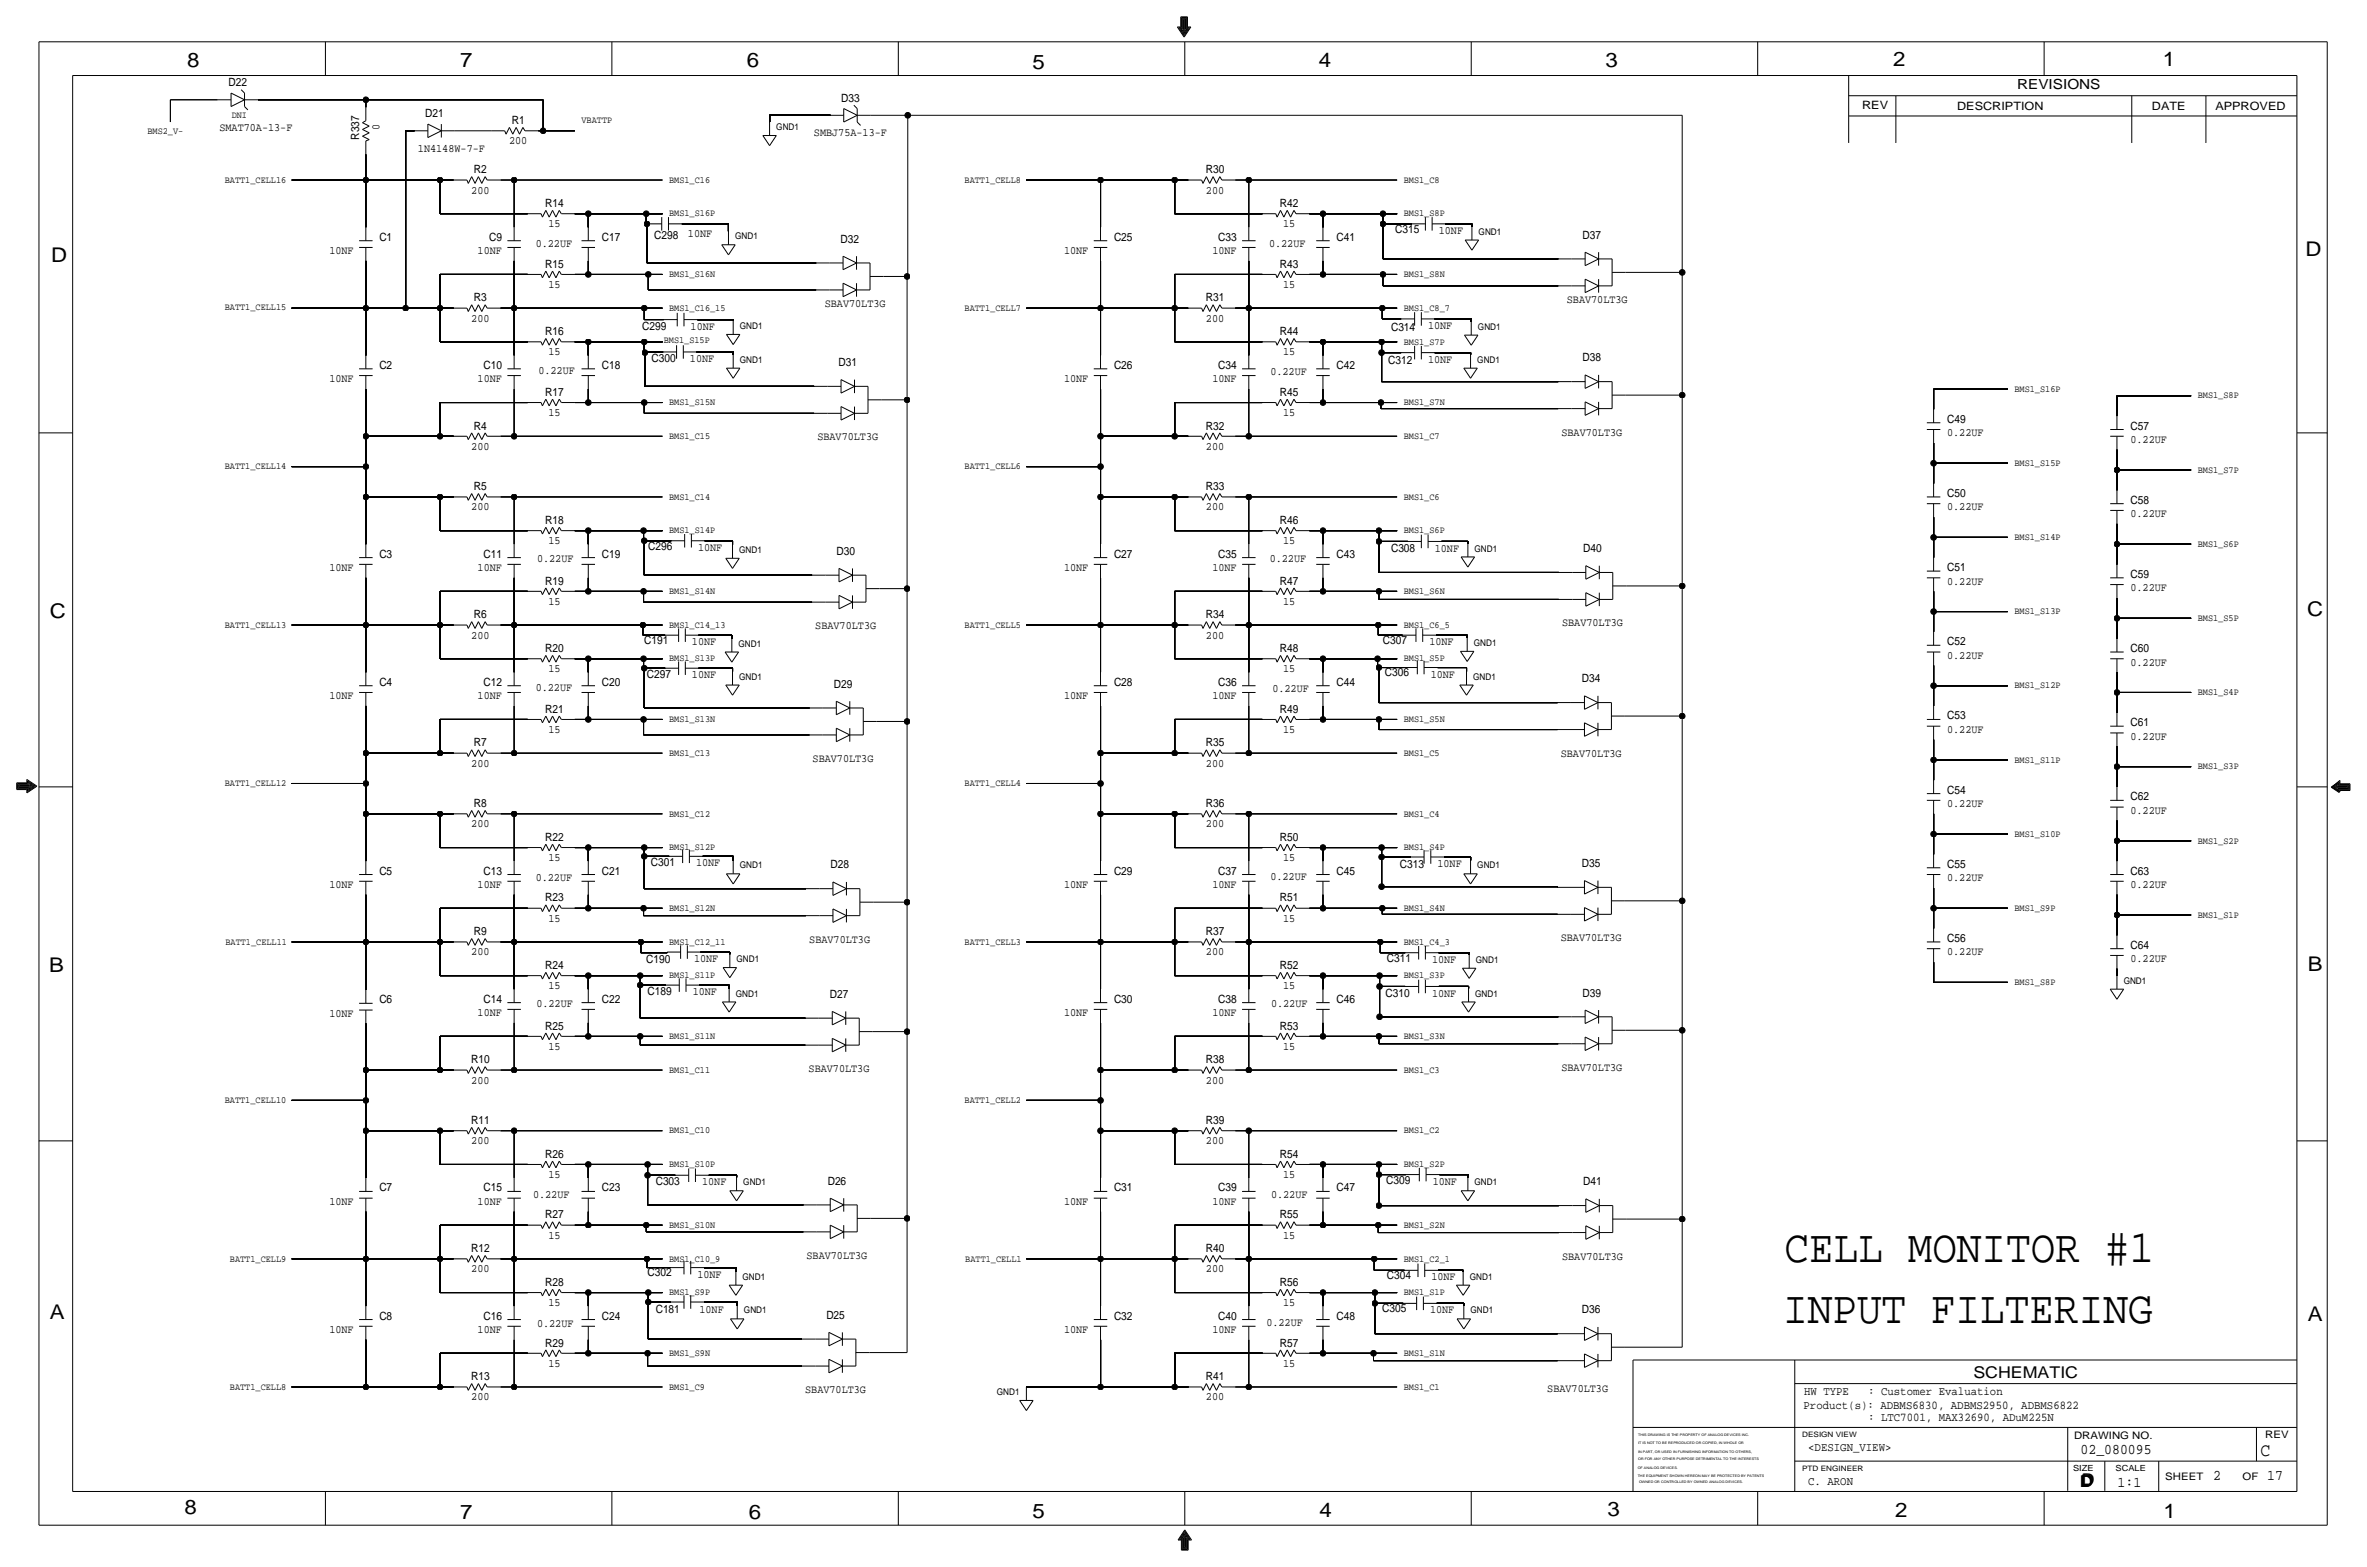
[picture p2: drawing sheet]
<svg xmlns="http://www.w3.org/2000/svg" width="892mm" height="590mm" viewBox="0 0 892 590" stroke-linecap="round" stroke-linejoin="round" font-family="sans-serif">
<defs><g id="words">
<g font-size="17.4">
<text x="672.4" y="475.5">CELL MONITOR #1</text>
<text x="671.9" y="498.3">INPUT FILTERING</text>
</g>
<g font-size="7.6">
<text x="70.6" y="25.4">8</text>
<text x="173.4" y="25.4">7</text>
<text x="281.4" y="25.1">6</text>
<text x="389.1" y="26.2">5</text>
<text x="497" y="25.4">4</text>
<text x="605" y="25.1">3</text>
<text x="713.4" y="24.9">2</text>
<text x="815" y="24.9">1</text>
<text x="19.3" y="98.8">D</text>
<text x="868.9" y="96.5">D</text>
<text x="18.7" y="232.7">C</text>
<text x="869.4" y="232.2">C</text>
<text x="869.6" y="365.8">B</text>
<text x="18.5" y="366">B</text>
<text x="18.7" y="496.8">A</text>
<text x="869.6" y="497.6">A</text>
<text x="69.5" y="570.5">8</text>
<text x="173.4" y="572.3">7</text>
<text x="282.1" y="572.3">6</text>
<text x="389.1" y="571.8">5</text>
<text x="497.3" y="571.5">4</text>
<text x="605.7" y="571.2">3</text>
<text x="714.2" y="571.5">2</text>
<text x="815.3" y="572">1</text>
</g>
<text font-size="7" x="851.9" y="548.4">C</text>
<g font-size="6.1">
<text x="743.7" y="518.9">SCHEMATIC</text>
<text x="783.8" y="560.3">D</text>
<text x="784.3" y="559.8">D</text>
</g>
<g font-size="5.6">
<text x="784" y="547.9">02_080095</text>
<text x="834.1" y="557.5">2</text>
<text x="854.4" y="557.5">17</text>
<text x="798" y="560.1">1:1</text>
</g>
<text font-size="5.2" x="760.2" y="33.5">REVISIONS</text>
<g font-size="4.5">
<text x="679.9" y="525.5">HW TYPE</text>
<text x="704" y="525.5">: Customer Evaluation</text>
<text x="679.7" y="530.9">Product(s): ADBMS6830, ADBMS2950, ADBMS6822</text>
<text x="704" y="535.2">: LTC7001, MAX32690, ADuM225N</text>
<text x="681.4" y="546.6">&lt;DESIGN_VIEW&gt;</text>
<text x="681.4" y="559.3">C. ARON</text>
</g>
<g font-size="4.3">
<text x="86.1" y="32.5">D22</text>
<text x="317" y="38.4">D33</text>
<text x="701.8" y="41.1">REV</text>
<text x="737.6" y="41.4">DESCRIPTION</text>
<text x="811" y="41.4">DATE</text>
<text x="834.8" y="41.4">APPROVED</text>
<text x="160.3" y="44.2">D21</text>
<text x="192.8" y="46.7">R1</text>
<text x="82.7" y="49.5">SMAT70A-13-F</text>
<text x="135.3" y="52.6" transform="rotate(-90 135.3 52.6)">R337</text>
<text x="143" y="49.2" transform="rotate(-90 143 49.2)">0</text>
<text x="306.7" y="51.1">SMBJ75A-13-F</text>
<text x="157.5" y="57.4">1N4148W-7-F</text>
<text x="191.8" y="54.4">200</text>
<text x="178.6" y="65.3">R2</text>
<text x="454.4" y="65.3">R30</text>
<text x="177.6" y="72.9">200</text>
<text x="205.5" y="78">R14</text>
<text x="454.5" y="72.9">200</text>
<text x="482.3" y="78">R42</text>
<text x="206.7" y="85.6">15</text>
<text x="246.6" y="89.9">C298</text>
<text x="259.3" y="89.4">10NF</text>
<text x="483.6" y="85.6">15</text>
<text x="525.7" y="87.9">C315</text>
<text x="542.2" y="88.1">10NF</text>
<text x="596.4" y="89.9">D37</text>
<text x="124.1" y="95.8">10NF</text>
<text x="143" y="90.7">C1</text>
<text x="180" y="95.8">10NF</text>
<text x="184.3" y="90.7">C9</text>
<text x="201.9" y="93.2">0.22UF</text>
<text x="226.8" y="90.7">C17</text>
<text x="316.7" y="91.4">D32</text>
<text x="401" y="95.8">10NF</text>
<text x="419.8" y="90.7">C25</text>
<text x="456.9" y="95.8">10NF</text>
<text x="459" y="90.7">C33</text>
<text x="478.2" y="93.2">0.22UF</text>
<text x="503.6" y="90.7">C41</text>
<text x="205.5" y="100.8">R15</text>
<text x="482.3" y="100.8">R43</text>
<text x="178.6" y="113.5">R3</text>
<text x="206.7" y="108.5">15</text>
<text x="454.4" y="113.5">R31</text>
<text x="483.6" y="108.5">15</text>
<text x="310.8" y="115.8">SBAV70LT3G</text>
<text x="590.5" y="114.3">SBAV70LT3G</text>
<text x="177.6" y="121.2">200</text>
<text x="242" y="124.2">C299</text>
<text x="260.3" y="124.2">10NF</text>
<text x="454.5" y="121.2">200</text>
<text x="524.2" y="124.7">C314</text>
<text x="538.1" y="124">10NF</text>
<text x="205.5" y="126.2">R16</text>
<text x="482.3" y="126.2">R44</text>
<text x="206.7" y="133.9">15</text>
<text x="245.6" y="136.4">C300</text>
<text x="260" y="136.4">10NF</text>
<text x="316" y="137.9">D31</text>
<text x="483.6" y="133.9">15</text>
<text x="523.2" y="137.2">C312</text>
<text x="538.1" y="136.7">10NF</text>
<text x="596.4" y="136.1">D38</text>
<text x="143" y="138.9">C2</text>
<text x="182.2" y="138.9">C10</text>
<text x="202.9" y="141">0.22UF</text>
<text x="226.8" y="138.9">C18</text>
<text x="419.8" y="138.9">C26</text>
<text x="459" y="138.9">C34</text>
<text x="478.7" y="141.2">0.22UF</text>
<text x="503.6" y="138.9">C42</text>
<text x="124.1" y="144">10NF</text>
<text x="180" y="144">10NF</text>
<text x="205.5" y="149.1">R17</text>
<text x="401" y="144">10NF</text>
<text x="456.9" y="144">10NF</text>
<text x="482.3" y="149.1">R45</text>
<text x="178.6" y="161.8">R4</text>
<text x="206.7" y="156.7">15</text>
<text x="454.4" y="161.8">R32</text>
<text x="483.6" y="156.7">15</text>
<text x="733.8" y="159.3">C49</text>
<text x="802.8" y="161.8">C57</text>
<text x="308" y="165.9">SBAV70LT3G</text>
<text x="588.4" y="164.1">SBAV70LT3G</text>
<text x="733.8" y="164.3">0.22UF</text>
<text x="802.8" y="166.9">0.22UF</text>
<text x="177.6" y="169.4">200</text>
<text x="454.5" y="169.4">200</text>
<text x="178.6" y="184.7">R5</text>
<text x="454.4" y="184.7">R33</text>
<text x="733.8" y="187.2">C50</text>
<text x="802.8" y="189.7">C58</text>
<text x="177.6" y="192.3">200</text>
<text x="205.5" y="197.4">R18</text>
<text x="454.5" y="192.3">200</text>
<text x="482.3" y="197.4">R46</text>
<text x="733.8" y="192.3">0.22UF</text>
<text x="802.8" y="194.8">0.22UF</text>
<text x="206.7" y="205">15</text>
<text x="244.3" y="207">C296</text>
<text x="263.1" y="207.5">10NF</text>
<text x="315.2" y="209">D30</text>
<text x="483.6" y="205">15</text>
<text x="524.2" y="208">C308</text>
<text x="540.7" y="207.8">10NF</text>
<text x="596.6" y="208">D40</text>
<text x="124.1" y="215.1">10NF</text>
<text x="143" y="210.1">C3</text>
<text x="180" y="215.1">10NF</text>
<text x="182.2" y="210.1">C11</text>
<text x="202.4" y="211.8">0.22UF</text>
<text x="226.8" y="210.1">C19</text>
<text x="401" y="215.1">10NF</text>
<text x="419.8" y="210.1">C27</text>
<text x="456.9" y="215.1">10NF</text>
<text x="459" y="210.1">C35</text>
<text x="478.5" y="211.8">0.22UF</text>
<text x="503.6" y="210.1">C43</text>
<text x="733.8" y="215.1">C51</text>
<text x="205.5" y="220.2">R19</text>
<text x="482.3" y="220.2">R47</text>
<text x="733.8" y="220.2">0.22UF</text>
<text x="802.8" y="217.7">C59</text>
<text x="206.7" y="227.8">15</text>
<text x="483.6" y="227.8">15</text>
<text x="802.8" y="222.8">0.22UF</text>
<text x="178.6" y="232.9">R6</text>
<text x="454.4" y="232.9">R34</text>
<text x="307.3" y="237">SBAV70LT3G</text>
<text x="588.7" y="236">SBAV70LT3G</text>
<text x="177.6" y="240.5">200</text>
<text x="205.5" y="245.6">R20</text>
<text x="242.8" y="242.6">C191</text>
<text x="260.8" y="243.1">10NF</text>
<text x="454.5" y="240.5">200</text>
<text x="482.3" y="245.6">R48</text>
<text x="521.2" y="242.6">C307</text>
<text x="538.7" y="243.1">10NF</text>
<text x="733.8" y="243.1">C52</text>
<text x="802.8" y="245.6">C60</text>
<text x="733.8" y="248.2">0.22UF</text>
<text x="802.8" y="250.7">0.22UF</text>
<text x="206.7" y="253.2">15</text>
<text x="243.8" y="255.3">C297</text>
<text x="260.8" y="255.5">10NF</text>
<text x="483.6" y="253.2">15</text>
<text x="521.9" y="254.8">C306</text>
<text x="539.2" y="255.3">10NF</text>
<text x="596.1" y="257">D34</text>
<text x="124.1" y="263.4">10NF</text>
<text x="143" y="258.3">C4</text>
<text x="180" y="263.4">10NF</text>
<text x="182.2" y="258.3">C12</text>
<text x="201.9" y="260.4">0.22UF</text>
<text x="226.8" y="258.3">C20</text>
<text x="314.2" y="259.1">D29</text>
<text x="401" y="263.4">10NF</text>
<text x="419.8" y="258.3">C28</text>
<text x="456.9" y="263.4">10NF</text>
<text x="459" y="258.3">C36</text>
<text x="479.5" y="260.6">0.22UF</text>
<text x="503.6" y="258.3">C44</text>
<text x="205.5" y="268.5">R21</text>
<text x="482.3" y="268.5">R49</text>
<text x="733.8" y="271">C53</text>
<text x="802.8" y="273.6">C61</text>
<text x="178.6" y="281.2">R7</text>
<text x="206.7" y="276.1">15</text>
<text x="454.4" y="281.2">R35</text>
<text x="483.6" y="276.1">15</text>
<text x="733.8" y="276.1">0.22UF</text>
<text x="802.8" y="278.6">0.22UF</text>
<text x="306.2" y="287">SBAV70LT3G</text>
<text x="588.2" y="285">SBAV70LT3G</text>
<text x="177.6" y="288.8">200</text>
<text x="454.5" y="288.8">200</text>
<text x="733.8" y="299">C54</text>
<text x="178.6" y="304">R8</text>
<text x="454.4" y="304">R36</text>
<text x="733.8" y="304">0.22UF</text>
<text x="802.8" y="301.5">C62</text>
<text x="177.6" y="311.7">200</text>
<text x="454.5" y="311.7">200</text>
<text x="802.8" y="306.6">0.22UF</text>
<text x="205.5" y="316.7">R22</text>
<text x="482.3" y="316.7">R50</text>
<text x="143" y="329.4">C5</text>
<text x="182.2" y="329.4">C13</text>
<text x="206.7" y="324.4">15</text>
<text x="226.8" y="329.4">C21</text>
<text x="245.3" y="326.1">C301</text>
<text x="262.3" y="326.4">10NF</text>
<text x="312.9" y="327.2">D28</text>
<text x="419.8" y="329.4">C29</text>
<text x="459" y="329.4">C37</text>
<text x="483.6" y="324.4">15</text>
<text x="503.6" y="329.4">C45</text>
<text x="527.5" y="327.2">C313</text>
<text x="541.7" y="326.6">10NF</text>
<text x="596.1" y="326.6">D35</text>
<text x="733.8" y="326.9">C55</text>
<text x="802.8" y="329.4">C63</text>
<text x="124.1" y="334.5">10NF</text>
<text x="180" y="334.5">10NF</text>
<text x="201.9" y="332">0.22UF</text>
<text x="401" y="334.5">10NF</text>
<text x="456.9" y="334.5">10NF</text>
<text x="478.7" y="331.5">0.22UF</text>
<text x="733.8" y="332">0.22UF</text>
<text x="802.8" y="334.5">0.22UF</text>
<text x="205.5" y="339.6">R23</text>
<text x="482.3" y="339.6">R51</text>
<text x="206.7" y="347.2">15</text>
<text x="483.6" y="347.2">15</text>
<text x="178.6" y="352.3">R9</text>
<text x="454.4" y="352.3">R37</text>
<text x="177.6" y="359.9">200</text>
<text x="305" y="355.1">SBAV70LT3G</text>
<text x="454.5" y="359.9">200</text>
<text x="588.2" y="354.6">SBAV70LT3G</text>
<text x="733.8" y="354.8">C56</text>
<text x="733.8" y="359.9">0.22UF</text>
<text x="802.8" y="357.4">C64</text>
<text x="205.5" y="365">R24</text>
<text x="243.5" y="362.7">C190</text>
<text x="261.5" y="362.5">10NF</text>
<text x="482.3" y="365">R52</text>
<text x="522.7" y="362.2">C311</text>
<text x="539.7" y="362.7">10NF</text>
<text x="802.8" y="362.5">0.22UF</text>
<text x="143" y="378">C6</text>
<text x="182.2" y="377.7">C14</text>
<text x="206.7" y="372.6">15</text>
<text x="226.8" y="377.7">C22</text>
<text x="244" y="374.7">C189</text>
<text x="261" y="374.9">10NF</text>
<text x="312.7" y="375.9">D27</text>
<text x="419.8" y="377.7">C30</text>
<text x="459" y="377.7">C38</text>
<text x="483.6" y="372.6">15</text>
<text x="503.6" y="377.7">C46</text>
<text x="522.2" y="375.4">C310</text>
<text x="539.7" y="375.4">10NF</text>
<text x="596.4" y="375.4">D39</text>
<text x="124.1" y="383">10NF</text>
<text x="180" y="382.8">10NF</text>
<text x="202.1" y="379.5">0.22UF</text>
<text x="401" y="382.8">10NF</text>
<text x="456.9" y="382.8">10NF</text>
<text x="479" y="379.5">0.22UF</text>
<text x="205.5" y="387.9">R25</text>
<text x="482.3" y="387.9">R53</text>
<text x="206.7" y="395.5">15</text>
<text x="483.6" y="395.5">15</text>
<text x="177.5" y="400.6">R10</text>
<text x="454.4" y="400.6">R38</text>
<text x="304.7" y="403.9">SBAV70LT3G</text>
<text x="588.4" y="403.4">SBAV70LT3G</text>
<text x="177.6" y="408.2">200</text>
<text x="454.5" y="408.2">200</text>
<text x="177.5" y="423.4">R11</text>
<text x="454.4" y="423.4">R39</text>
<text x="177.6" y="431">200</text>
<text x="454.5" y="431">200</text>
<text x="205.5" y="436.1">R26</text>
<text x="482.3" y="436.1">R54</text>
<text x="206.7" y="443.7">15</text>
<text x="483.6" y="443.7">15</text>
<text x="143" y="448.8">C7</text>
<text x="182.2" y="448.8">C15</text>
<text x="226.8" y="448.8">C23</text>
<text x="247.1" y="446.5">C303</text>
<text x="264.6" y="446.5">10NF</text>
<text x="311.9" y="446.3">D26</text>
<text x="419.8" y="448.8">C31</text>
<text x="459" y="448.8">C39</text>
<text x="503.6" y="448.8">C47</text>
<text x="522.4" y="446">C309</text>
<text x="539.9" y="446.3">10NF</text>
<text x="596.6" y="446.5">D41</text>
<text x="124.1" y="453.9">10NF</text>
<text x="180" y="453.9">10NF</text>
<text x="200.9" y="451.1">0.22UF</text>
<text x="401" y="453.9">10NF</text>
<text x="456.9" y="453.9">10NF</text>
<text x="479" y="451.1">0.22UF</text>
<text x="205.5" y="459">R27</text>
<text x="482.3" y="459">R55</text>
<text x="206.7" y="466.6">15</text>
<text x="483.6" y="466.6">15</text>
<text x="177.5" y="471.7">R12</text>
<text x="454.4" y="471.7">R40</text>
<text x="177.6" y="479.3">200</text>
<text x="304" y="474.2">SBAV70LT3G</text>
<text x="454.5" y="479.3">200</text>
<text x="588.7" y="474.5">SBAV70LT3G</text>
<text x="205.5" y="484.4">R28</text>
<text x="244" y="480.8">C302</text>
<text x="262.8" y="481.3">10NF</text>
<text x="482.3" y="484.4">R56</text>
<text x="522.7" y="481.8">C304</text>
<text x="539.4" y="482.3">10NF</text>
<text x="206.7" y="492">15</text>
<text x="483.6" y="492">15</text>
<text x="143" y="497.1">C8</text>
<text x="182.2" y="497.1">C16</text>
<text x="226.8" y="497.1">C24</text>
<text x="247.1" y="494.8">C181</text>
<text x="263.6" y="494.5">10NF</text>
<text x="311.4" y="496.8">D25</text>
<text x="419.8" y="497.1">C32</text>
<text x="459" y="497.1">C40</text>
<text x="503.6" y="497.1">C48</text>
<text x="520.9" y="494.3">C305</text>
<text x="538.9" y="494.8">10NF</text>
<text x="596.1" y="494.8">D36</text>
<text x="124.1" y="502.2">10NF</text>
<text x="180" y="502.2">10NF</text>
<text x="202.4" y="499.9">0.22UF</text>
<text x="401" y="502.2">10NF</text>
<text x="456.9" y="502.2">10NF</text>
<text x="477.2" y="499.4">0.22UF</text>
<text x="205.5" y="507.2">R29</text>
<text x="482.3" y="507.2">R57</text>
<text x="206.7" y="514.9">15</text>
<text x="483.6" y="514.9">15</text>
<text x="177.5" y="519.9">R13</text>
<text x="454.4" y="519.9">R41</text>
<text x="177.6" y="527.6">200</text>
<text x="303.4" y="524.8">SBAV70LT3G</text>
<text x="454.5" y="527.6">200</text>
<text x="583.1" y="524.3">SBAV70LT3G</text>
</g>
<g font-size="3.9">
<text x="781.6" y="542.1">DRAWING NO.</text>
<text x="853.6" y="541.8">REV</text>
<text x="816" y="557.4">SHEET</text>
<text x="845.1" y="557.5">OF</text>
</g>
<g font-size="3.6">
<text x="87.3" y="44.4">DNI</text>
<text x="219.2" y="46.5">VBATTP</text>
<text x="55.6" y="50.5">BMS2_V-</text>
<text x="84.7" y="68.8">BATT1_CELL16</text>
<text x="252.2" y="68.8">BMS1_C16</text>
<text x="363.5" y="68.8">BATT1_CELL8</text>
<text x="529" y="68.8">BMS1_C8</text>
<text x="252.2" y="81.5">BMS1_S16P</text>
<text x="529" y="81.5">BMS1_S8P</text>
<text x="252.2" y="104.4">BMS1_S16N</text>
<text x="529" y="104.4">BMS1_S8N</text>
<text x="84.7" y="116.8">BATT1_CELL15</text>
<text x="252.2" y="117.1">BMS1_C16_15</text>
<text x="363.5" y="117.1">BATT1_CELL7</text>
<text x="529" y="117.1">BMS1_C8_7</text>
<text x="250.1" y="129.3">BMS1_S15P</text>
<text x="529" y="129.8">BMS1_S7P</text>
<text x="759.2" y="147.6">BMS1_S16P</text>
<text x="252.2" y="152.7">BMS1_S15N</text>
<text x="529" y="152.7">BMS1_S7N</text>
<text x="828.2" y="150.1">BMS1_S8P</text>
<text x="252.2" y="165.4">BMS1_C15</text>
<text x="529" y="165.4">BMS1_C7</text>
<text x="84.7" y="176.8">BATT1_CELL14</text>
<text x="363.5" y="176.8">BATT1_CELL6</text>
<text x="759.2" y="175.5">BMS1_S15P</text>
<text x="828.2" y="178.1">BMS1_S7P</text>
<text x="252.2" y="188.2">BMS1_C14</text>
<text x="529" y="188.2">BMS1_C6</text>
<text x="252.2" y="200.9">BMS1_S14P</text>
<text x="529" y="200.9">BMS1_S6P</text>
<text x="759.2" y="203.5">BMS1_S14P</text>
<text x="828.2" y="206">BMS1_S6P</text>
<text x="252.2" y="223.8">BMS1_S14N</text>
<text x="529" y="223.8">BMS1_S6N</text>
<text x="759.2" y="231.4">BMS1_S13P</text>
<text x="828.2" y="233.9">BMS1_S5P</text>
<text x="84.7" y="236.5">BATT1_CELL13</text>
<text x="252.2" y="236.5">BMS1_C14_13</text>
<text x="363.5" y="236.5">BATT1_CELL5</text>
<text x="529" y="236.5">BMS1_C6_5</text>
<text x="252.2" y="249.2">BMS1_S13P</text>
<text x="529" y="249.2">BMS1_S5P</text>
<text x="759.2" y="259.3">BMS1_S12P</text>
<text x="828.2" y="261.9">BMS1_S4P</text>
<text x="252.2" y="272">BMS1_S13N</text>
<text x="529" y="272">BMS1_S5N</text>
<text x="252.2" y="284.7">BMS1_C13</text>
<text x="529" y="284.7">BMS1_C5</text>
<text x="759.2" y="287.3">BMS1_S11P</text>
<text x="828.2" y="289.8">BMS1_S3P</text>
<text x="84.7" y="296.2">BATT1_CELL12</text>
<text x="363.5" y="296.2">BATT1_CELL4</text>
<text x="252.2" y="307.6">BMS1_C12</text>
<text x="529" y="307.6">BMS1_C4</text>
<text x="759.2" y="315.2">BMS1_S10P</text>
<text x="828.2" y="317.8">BMS1_S2P</text>
<text x="252.2" y="320.3">BMS1_S12P</text>
<text x="529" y="320.3">BMS1_S4P</text>
<text x="252.2" y="343.2">BMS1_S12N</text>
<text x="529" y="343.2">BMS1_S4N</text>
<text x="759.2" y="343.2">BMS1_S9P</text>
<text x="828.2" y="345.7">BMS1_S1P</text>
<text x="85" y="355.9">BATT1_CELL11</text>
<text x="252.2" y="355.9">BMS1_C12_11</text>
<text x="363.5" y="355.9">BATT1_CELL3</text>
<text x="529" y="355.9">BMS1_C4_3</text>
<text x="252.2" y="368.6">BMS1_S11P</text>
<text x="529" y="368.6">BMS1_S3P</text>
<text x="759.2" y="371.1">BMS1_S8P</text>
<text x="252.2" y="391.4">BMS1_S11N</text>
<text x="529" y="391.4">BMS1_S3N</text>
<text x="252.2" y="404.1">BMS1_C11</text>
<text x="529" y="404.1">BMS1_C3</text>
<text x="84.7" y="415.5">BATT1_CELL10</text>
<text x="363.5" y="415.5">BATT1_CELL2</text>
<text x="252.2" y="427">BMS1_C10</text>
<text x="529" y="427">BMS1_C2</text>
<text x="252.2" y="439.7">BMS1_S10P</text>
<text x="529" y="439.7">BMS1_S2P</text>
<text x="252.2" y="462.5">BMS1_S10N</text>
<text x="529" y="462.5">BMS1_S2N</text>
<text x="86.7" y="475.2">BATT1_CELL9</text>
<text x="252.2" y="475.2">BMS1_C10_9</text>
<text x="363.8" y="475.2">BATT1_CELL1</text>
<text x="529" y="475.2">BMS1_C2_1</text>
<text x="252.2" y="487.9">BMS1_S9P</text>
<text x="529" y="487.9">BMS1_S1P</text>
<text x="252.2" y="510.8">BMS1_S9N</text>
<text x="529" y="510.8">BMS1_S1N</text>
<text x="86.7" y="523.5">BATT1_CELL8</text>
<text x="252.2" y="523.5">BMS1_C9</text>
<text x="529" y="523.5">BMS1_C1</text>
</g>
<g font-size="3.5">
<text x="292.6" y="49">GND1</text>
<text x="557.2" y="88.4">GND1</text>
<text x="277.1" y="90.2">GND1</text>
<text x="278.8" y="124">GND1</text>
<text x="557" y="124.2">GND1</text>
<text x="278.8" y="136.7">GND1</text>
<text x="556.7" y="136.7">GND1</text>
<text x="278.6" y="208.3">GND1</text>
<text x="555.7" y="207.8">GND1</text>
<text x="278.3" y="243.6">GND1</text>
<text x="555.4" y="243.3">GND1</text>
<text x="278.6" y="256">GND1</text>
<text x="555.2" y="256">GND1</text>
<text x="278.8" y="327.2">GND1</text>
<text x="556.7" y="327.2">GND1</text>
<text x="277.6" y="362.5">GND1</text>
<text x="556.2" y="362.7">GND1</text>
<text x="800.3" y="370.6">GND1</text>
<text x="277.3" y="375.4">GND1</text>
<text x="556" y="375.4">GND1</text>
<text x="280.1" y="446.5">GND1</text>
<text x="555.7" y="446.5">GND1</text>
<text x="279.9" y="482.1">GND1</text>
<text x="553.9" y="482.1">GND1</text>
<text x="280.4" y="494.8">GND1</text>
<text x="554.2" y="494.8">GND1</text>
<text x="375.7" y="525.5">GND1</text>
</g>
<g font-size="3.2">
<text x="781.3" y="554">SIZE</text>
<text x="797.3" y="554">SCALE</text>
</g>
<g font-size="2.8">
<text x="679.1" y="541.3">DESIGN VIEW</text>
<text x="679.1" y="554">PTD ENGINEER</text>
</g>
<g font-size="1.3">
<text x="617.3" y="543.9">IT IS NOT TO BE REPRODUCED OR COPIED, IN WHOLE OR</text>
<text x="617.3" y="541.1">THIS DRAWING IS THE PROPERTY OF ANALOG DEVICES INC.</text>
<text x="617.3" y="550">OR FOR ANY OTHER PURPOSE DETRIMENTAL TO THE INTERESTS</text>
<text x="617.3" y="547.2">IN PART, OR USED IN FURNISHING INFORMATION TO OTHERS,</text>
<text x="617.2" y="553.2">OF ANALOG DEVICES.</text>
<text x="617.2" y="556.3">THE EQUIPMENT SHOWN HEREON MAY BE PROTECTED BY PATENTS</text>
<text x="617.7" y="558.8">OWNED OR CONTROLLED BY OWNED ANALOG DEVICES.</text>
</g>
</g></defs>
<!-- layer: Nets -->
<g fill="none" stroke="#000" stroke-width=".38">
<path d="M64.2 37.6v8.4zM64.2 37.6h17.8zM97.2 37.6h40.7zM137.9 37.6v2.8zM137.9 37.6h66.8zM204.7 37.6v11.7zM137.9 58.2v9.6zM152.9 49.3h3.3zM152.9 49.3v66.8zM171.4 49.3h13.7zM202.9 49.3h1.8zM204.7 49.3h11.9z"/>
<path d="M290 43.4v2.6zM290 43.4h22.9zM328.1 43.4h14zM342.1 43.4v60.7zM342.1 43.4h291.8zM633.9 43.4v59.2zM109.9 67.8h28zM137.9 67.8v17.8zM137.9 67.8h27.9zM165.8 67.8h5.1zM165.8 67.8v12.7zM188.7 67.8h5.1z"/>
<path d="M193.8 67.8v17.8zM193.8 67.8h55.8zM386.8 67.8h27.9zM414.7 67.8v17.8zM414.7 67.8h28zM442.7 67.8h5.1zM442.7 67.8v12.7zM465.5 67.8h5.1zM470.6 67.8v17.8zM470.6 67.8h55.9zM137.9 98.3v17.8zM165.8 80.5h33z"/>
<path d="M193.8 98.3v17.8zM216.6 80.5h5.1zM221.7 98.3v5.1zM221.7 80.5v5.1zM221.7 80.5h21.8zM243.5 80.5h6.1zM243.5 80.5v3.8zM243.5 84.3h.3zM243.8 84.3h.5zM243.8 84.3v14.8zM243.8 99.1h63.7zM257 84.3h17.5z"/>
<path d="M274.5 84.3v2.8zM414.7 98.3v17.8zM442.7 80.5h33zM470.6 98.3v17.8zM493.5 80.5h5.1zM498.6 98.3v5.1zM498.6 80.5v5.1zM498.6 80.5h22.6zM521.2 80.5h5.3zM521.2 80.5v3.8zM521.2 84.3h10.9zM521.2 84.3v13.2z"/>
<path d="M521.2 97.5h66zM544.8 84.3h9.9zM554.7 84.3v1zM109.9 116.1h28zM137.9 116.1v17.8zM137.9 116.1h15zM152.9 116.1h12.9zM165.8 116.1h5.1zM165.8 116.1v12.7zM165.8 103.4v12.7zM165.8 103.4h33zM188.7 116.1h5.1z"/>
<path d="M193.8 116.1v17.8zM193.8 116.1h49zM216.6 103.4h5.1zM221.7 103.4h22.6zM242.8 116.1h6.8zM242.8 116.1v4.3zM244.3 109.2h63.2zM244.3 103.4v5.8zM244.3 103.4h5.3zM332.9 104.1h8.9zM341.8 104.1v46.5zM341.8 104.1h.3z"/>
<path d="M386.8 116.1h27.9zM414.7 116.1v17.8zM414.7 116.1h28zM442.7 116.1v12.7zM442.7 116.1h5.1zM442.7 103.4v12.7zM442.7 103.4h33zM465.5 116.1h5.1zM470.6 116.1v17.8zM470.6 116.1h50.3zM493.5 103.4h5.1zM498.6 103.4h22.6z"/>
<path d="M520.9 116.1v4zM520.9 116.1h5.6zM521.2 103.4h5.3zM521.2 103.4v4.3zM521.2 107.7h66zM612.6 102.6h21.3zM633.9 102.6v46.2zM165.8 128.8h33zM216.6 128.8h5.1zM221.7 128.8v5.1zM221.7 128.8h21.1zM242.8 120.4h7.3z"/>
<path d="M242.8 128.8h6.8zM242.8 128.8v4zM242.8 132.8h.2zM243 132.8v12.7zM243 132.6v.2zM243 132.6h6.9zM262.6 132.6h13.7zM262.8 120.4h13.5zM276.3 132.6v1zM276.3 120.4v.5zM442.7 128.8h33zM493.5 128.8h5.1z"/>
<path d="M498.6 128.8v5.1zM498.6 128.8h22zM520.6 132.8v11zM520.6 132.8h7.4zM520.6 128.8v4zM520.6 128.8h5.9zM520.9 120.1h7.1zM540.7 120.1h13.7zM540.7 132.8h13.5zM554.2 132.8v.8zM554.4 120.1v1.1zM137.9 146.6v17.7z"/>
<path d="M165.8 151.6h33zM165.8 151.6v12.7zM193.8 146.6v17.7zM216.6 151.6h5.1zM221.7 146.6v5zM221.7 151.6h21.1zM242.8 155.7h64zM242.8 151.6h6.8zM242.8 151.6v4.1zM243 145.5h63.8zM332.2 150.6h9.6zM341.8 150.6v71.1z"/>
<path d="M414.7 146.6v17.7zM442.7 151.6v12.7zM442.7 151.6h33zM470.6 146.6v17.7zM493.5 151.6h5.1zM498.6 146.6v5zM498.6 151.6h21.8zM520.4 151.6h6.1zM520.4 151.6v2.3zM520.4 153.9h66.8zM520.6 143.8h66.6zM612.6 148.8h21.3z"/>
<path d="M633.9 148.8v71.9zM728.7 146.6v7.6zM728.7 146.6h27.9zM797.8 149.1v7.6zM797.8 149.1h27.9zM109.9 175.8h28zM137.9 164.3h27.9zM137.9 164.3v11.5zM137.9 175.8v11.4zM165.8 164.3h5.1zM188.7 164.3h5.1zM193.8 164.3h55.8z"/>
<path d="M386.8 175.8h27.9zM414.7 175.8v11.4zM414.7 164.3v11.5zM414.7 164.3h28zM442.7 164.3h5.1zM465.5 164.3h5.1zM470.6 164.3h55.9zM728.7 174.5v7.6zM728.7 166.9v7.6zM728.7 174.5h27.9zM797.8 177v7.7zM797.8 169.4v7.6z"/>
<path d="M797.8 177h27.9zM137.9 187.2v17.8zM137.9 187.2h27.9zM165.8 187.2h5.1zM165.8 187.2v12.7zM165.8 199.9h33zM188.7 187.2h5.1zM193.8 187.2v17.8zM193.8 187.2h55.8zM216.6 199.9h5.1zM221.7 199.9v5.1zM221.7 199.9h20.8z"/>
<path d="M242.5 199.9h7.1zM242.5 199.9v3.8zM414.7 187.2v17.8zM414.7 187.2h28zM442.7 199.9h33zM442.7 187.2v12.7zM442.7 187.2h5.1zM465.5 187.2h5.1zM470.6 187.2v17.8zM470.6 187.2h55.9zM493.5 199.9h5.1zM498.6 199.9v5.1z"/>
<path d="M498.6 199.9h21zM519.6 199.9h6.9zM519.6 199.9v4.1zM728.7 194.8v7.6zM797.8 197.4v7.6zM137.9 217.7v17.8zM193.8 217.7v17.8zM221.7 217.7v5.1zM242.5 203.7h.3zM242.8 203.7h10.1zM242.8 203.7v13zM242.8 216.7h63.2z"/>
<path d="M265.6 203.7h10.4zM276 203.7v1.5zM414.7 217.7v17.8zM470.6 217.7v17.8zM498.6 217.7v5.1zM519.6 204h11zM519.6 204v11.6zM519.6 215.6h67.9zM543.3 204h9.9zM553.2 204v.7zM728.7 202.4v7.7zM728.7 202.4h27.9z"/>
<path d="M797.8 205v7.6zM797.8 205h27.9zM109.9 235.5h28zM137.9 235.5v17.7zM137.9 235.5h27.9zM165.8 222.8h33zM165.8 235.5h5.1zM165.8 222.8v12.7zM165.8 235.5v12.7zM188.7 235.5h5.1zM193.8 235.5v17.7zM193.8 235.5h48.5z"/>
<path d="M216.6 222.8h5.1zM221.7 222.8h20.8zM242.3 239.3h8.3zM242.3 235.5v3.8zM242.3 235.5h7.3zM242.5 226.8h63.5zM242.5 222.8h7.1zM242.5 222.8v4zM263.3 239.3h12.5zM275.8 239.3v1.2zM331.4 221.7h10.4zM341.8 221.7v50.1z"/>
<path d="M386.8 235.5h27.9zM414.7 235.5v17.7zM414.7 235.5h28zM442.7 235.5v12.7zM442.7 235.5h5.1zM442.7 222.8v12.7zM442.7 222.8h33zM465.5 235.5h5.1zM470.6 235.5v17.7zM470.6 235.5h48.8zM493.5 222.8h5.1zM498.6 222.8h21z"/>
<path d="M519.4 239.3h9.1zM519.4 235.5v3.8zM519.4 235.5h7.1zM519.6 222.8h6.9zM519.6 222.8v3zM519.6 225.8h67.9zM541.2 239.3h11.7zM552.9 239.3v1zM612.9 220.7h21zM633.9 220.7v49zM728.7 230.4v7.6zM728.7 222.8v7.6z"/>
<path d="M728.7 230.4h27.9zM797.8 232.9v7.6zM797.8 225.3v7.6zM797.8 232.9h27.9zM165.8 248.2h33zM216.6 248.2h5.1zM221.7 248.2v5zM221.7 248.2h20.8zM242.5 248.2h7.1zM242.5 248.2v3.5zM242.5 251.7h.3zM242.8 251.7h7.8z"/>
<path d="M242.8 251.7v15zM263.3 251.7h12.7zM276 251.7v1.3zM442.7 248.2h33zM493.5 248.2h5.1zM498.6 248.2v5zM498.6 248.2h20.5zM519.1 248.2h7.4zM519.1 248.2v3.3zM519.1 251.5h.5zM519.6 251.5h9.4zM519.6 251.5v13.2z"/>
<path d="M541.7 251.5h11zM552.7 251.5v1.5zM728.7 258.3v7.6zM728.7 250.7v7.6zM728.7 258.3h27.9zM797.8 253.2v7.7zM137.9 265.9v17.8zM165.8 271h33zM165.8 271v12.7zM193.8 265.9v17.8zM216.6 271h5.1zM221.7 265.9v5.1z"/>
<path d="M221.7 271h20.8zM242.5 276.9h62.5zM242.5 271h7.1zM242.5 271v5.9zM242.8 266.7h62.2zM330.4 271.8h11.4zM341.8 271.8v68.1zM414.7 265.9v17.8zM442.7 271v12.7zM442.7 271h33zM470.6 265.9v17.8zM493.5 271h5.1z"/>
<path d="M498.6 265.9v5.1zM498.6 271h21zM519.6 274.8h67.3zM519.6 271h6.9zM519.6 271v3.8zM519.6 264.7h67.3zM612.3 269.7h21.6zM633.9 269.7v69.6zM728.7 278.6v7.7zM797.8 260.9v7.6zM797.8 260.9h27.9zM109.9 295.1h28z"/>
<path d="M137.9 283.7h27.9zM137.9 283.7v11.4zM137.9 295.1v11.5zM165.8 283.7h5.1zM188.7 283.7h5.1zM193.8 283.7h55.8zM386.8 295.1h27.9zM414.7 295.1v11.5zM414.7 283.7v11.4zM414.7 283.7h28zM442.7 283.7h5.1zM465.5 283.7h5.1z"/>
<path d="M470.6 283.7h55.9zM728.7 286.3v7.6zM728.7 286.3h27.9zM797.8 288.8v7.6zM797.8 281.2v7.6zM797.8 288.8h27.9zM137.9 306.6v17.8zM137.9 306.6h27.9zM165.8 306.6h5.1zM165.8 306.6v12.7zM165.8 319.3h33zM188.7 306.6h5.1z"/>
<path d="M193.8 306.6v17.8zM193.8 306.6h55.8zM216.6 319.3h5.1zM221.7 319.3v5.1zM221.7 319.3h21.1zM242.8 319.3v3.3zM242.8 319.3h6.8zM414.7 306.6v17.8zM414.7 306.6h28zM442.7 319.3h33zM442.7 306.6v12.7zM442.7 306.6h5.1z"/>
<path d="M465.5 306.6h5.1zM470.6 306.6v17.8zM470.6 306.6h55.9zM493.5 319.3h5.1zM498.6 319.3v5.1zM498.6 319.3h22zM520.6 319.3h5.9zM520.6 319.3v3.5zM728.7 314.2v7.6zM728.7 306.6v7.6zM728.7 314.2h27.9zM797.8 316.7v7.7z"/>
<path d="M797.8 309.1v7.6zM797.8 316.7h27.9zM137.9 337.1v17.7zM193.8 337.1v17.7zM221.7 337.1v5zM242.8 334.8h60.9zM242.8 322.6v12.2zM242.8 322.6h9.4zM264.9 322.6h11.4zM276.3 322.6v1.5zM329.1 339.9h12.7zM341.8 339.9v48.7z"/>
<path d="M414.7 337.1v17.7zM470.6 337.1v17.7zM498.6 337.1v5zM520.6 322.8h11zM520.6 334v.3zM520.6 322.8v11.2zM520.6 334h66.3zM544.3 322.8h9.9zM554.2 322.8v1.3zM586.9 334v.3zM612.3 339.3h21.6zM633.9 339.3v48.8z"/>
<path d="M728.7 334.5v7.6zM797.8 337.1v7.6zM109.9 354.8h28zM137.9 354.8v18.1zM137.9 354.8h27.9zM165.8 354.8v12.7zM165.8 354.8h5.1zM165.8 342.1v12.7zM165.8 342.1h33zM188.7 354.8h5.1zM193.8 354.8v17.8zM193.8 354.8h47.7z"/>
<path d="M216.6 342.1h5.1zM221.7 342.1h20.8zM241.5 358.9h9.9zM241.5 354.8h8.1zM241.5 354.8v4.1zM242.5 344.9h61.2zM242.5 342.1h7.1zM242.5 342.1v2.8zM251.4 358.6v.3zM264.1 358.6h10.9zM275 358.6v.8zM386.8 354.8h27.9z"/>
<path d="M414.7 354.8v17.8zM414.7 354.8h28zM442.7 354.8v12.7zM442.7 354.8h5.1zM442.7 342.1v12.7zM442.7 342.1h33zM465.5 354.8h5.1zM470.6 354.8v17.8zM470.6 354.8h49.5zM493.5 342.1h5.1zM498.6 342.1h22.3zM520.1 358.9h9.4z"/>
<path d="M520.1 354.8v4.1zM520.1 354.8h6.4zM520.9 344.4h66zM520.9 342.1v2.3zM520.9 342.1h5.6zM542.2 358.9h11.5zM553.7 358.9v.8zM728.7 342.1v7.7zM728.7 342.1h27.9zM797.8 344.7v7.6zM797.8 344.7h27.9zM165.8 367.5h33z"/>
<path d="M216.6 367.5h5.1zM221.7 367.5v5.1zM221.7 367.5h19.5zM241.2 371.1v12.4zM241.2 371.1h9.7zM241.2 367.5v3.6zM241.2 367.5h8.4zM263.6 371.1h11.2zM274.8 371.1v1.3zM442.7 367.5h33zM493.5 367.5h5.1zM498.6 367.5v5.1z"/>
<path d="M498.6 367.5h21.3zM519.9 371.6v11.4zM519.9 371.6h9.6zM519.9 367.5v4.1zM519.9 367.5h6.6zM542.2 371.6h11.2zM553.4 371.6v.8zM728.7 370.1h27.9zM728.7 362.5v7.6zM797.8 365v2.5zM137.9 385.6v17.5zM165.8 390.4h33z"/>
<path d="M165.8 390.4v12.7zM193.8 385.3v17.8zM216.6 390.4h5.1zM221.7 385.3v5.1zM221.7 390.4h19.5zM241.2 393.7h62.3zM241.2 390.4v3.3zM241.2 390.4h8.4zM241.2 383.5h62.3zM328.9 388.6h12.9zM341.8 388.6v70.4zM414.7 385.3v17.8z"/>
<path d="M442.7 390.4v12.7zM442.7 390.4h33zM470.6 385.3v17.8zM493.5 390.4h5.1zM498.6 385.3v5.1zM498.6 390.4h21zM519.6 390.4h6.9zM519.6 390.4v2.8zM519.6 393.2h67.6zM519.6 383h.3zM519.9 383h67.3zM612.6 388.1h21.3z"/>
<path d="M633.9 388.1v71.1zM109.9 414.5h28zM137.9 403.1h27.9zM137.9 403.1v11.4zM137.9 414.5v11.5zM165.8 403.1h5.1zM188.7 403.1h5.1zM193.8 403.1h55.8zM386.8 414.5h27.9zM414.7 414.5v11.5zM414.7 403.1v11.4zM414.7 403.1h28z"/>
<path d="M442.7 403.1h5.1zM465.5 403.1h5.1zM470.6 403.1h55.9zM137.9 426v17.7zM137.9 426h27.9zM165.8 426h5.1zM165.8 426v12.7zM165.8 438.7h33zM188.7 426h5.1zM193.8 426v17.7zM193.8 426h55.8zM216.6 438.7h5.1z"/>
<path d="M221.7 438.7v5zM221.7 438.7h22.3zM244 438.7h5.6zM244 438.7v4zM414.7 426v17.7zM414.7 426h28zM442.7 438.7h33zM442.7 426v12.7zM442.7 426h5.1zM465.5 426h5.1zM470.6 426v17.7zM470.6 426h55.9z"/>
<path d="M493.5 438.7h5.1zM498.6 438.7v5zM498.6 438.7h21zM519.6 438.7h6.9zM519.6 438.7v3.8zM137.9 456.4v17.8zM193.8 456.4v17.8zM221.7 456.4v5.1zM244 453.9h58.7zM244 442.7v11.2zM244 442.7h10.5zM267.2 442.7h10.4z"/>
<path d="M277.6 442.7v.8zM328.1 459h13.7zM341.8 459v50.5zM414.7 456.4v17.8zM470.6 456.4v17.8zM498.6 456.4v5.1zM519.4 454.2h.2zM519.6 442.5h10.2zM519.6 442.5v11.7zM519.6 454.2h67.9zM542.5 442.5h10.7zM553.2 442.5v1z"/>
<path d="M612.9 459.2h21zM633.9 459.2v48.3zM109.9 474.2h28zM137.9 474.2v17.8zM137.9 474.2h27.9zM165.8 461.5h33zM165.8 474.2h5.1zM165.8 461.5v12.7zM165.8 474.2v12.7zM188.7 474.2h5.1zM193.8 474.2v17.8zM193.8 474.2h50z"/>
<path d="M216.6 461.5h5.1zM221.7 461.5h21.8zM243.5 464.1h59.2zM243.5 461.5h6.1zM243.5 461.5v2.6zM243.8 477.5h8.9zM243.8 474.2h5.8zM243.8 474.2v3.3zM265.4 477.5h11.9zM277.3 477.5v1.5zM386.8 474.2h27.9zM414.7 474.2v17.8z"/>
<path d="M414.7 474.2h28zM442.7 474.2v12.7zM442.7 474.2h5.1zM442.7 461.5v12.7zM442.7 461.5h33zM465.5 474.2h5.1zM470.6 474.2v17.8zM470.6 474.2h47.3zM493.5 461.5h5.1zM498.6 461.5h20.8zM517.9 478.5h11.4zM517.9 474.2v4.3z"/>
<path d="M517.9 474.2h8.6zM519.4 464.3h68.1zM519.4 461.5h7.1zM519.4 461.5v2.8zM542 478.5h9.4zM551.4 478.5v.5zM165.8 486.9h33zM216.6 486.9h5.1zM221.7 486.9v5.1zM221.7 486.9h22.6zM244.3 490.5v13.9zM244.3 490.5h8.4z"/>
<path d="M244.3 486.9h5.3zM244.3 486.9v3.6zM265.4 490.5h12.4zM277.8 490.5v1.2zM442.7 486.9h33zM493.5 486.9h5.1zM498.6 486.9v5.1zM498.6 486.9h19.5zM518.1 486.9h8.4zM518.1 486.9v4.1zM518.1 491h10.7zM518.1 491v11.4z"/>
<path d="M541.5 491h10.1zM551.6 491v.7zM137.9 504.7v17.8zM165.8 509.8v12.7zM165.8 509.8h33zM193.8 504.7v17.8zM216.6 509.8h5.1zM221.7 504.7v5.1zM221.7 509.8h22.3zM244 514.6h58.2zM244 509.8h5.6zM244 509.8v4.8z"/>
<path d="M244.3 504.4h57.9zM327.6 509.5h14.2zM414.7 504.7v17.8zM442.7 509.8v12.7zM442.7 509.8h33zM470.6 504.7v17.8zM493.5 509.8h5.1zM498.6 504.7v5.1zM498.6 509.8h19zM517.6 512.6h69.3zM517.6 509.8h8.9zM517.6 509.8v2.8z"/>
<path d="M518.1 502.4h68.8zM612.3 507.5h21.6zM109.9 522.5h28zM137.9 522.5h27.9zM165.8 522.5h5.1zM188.7 522.5h5.1zM193.8 522.5h55.8zM386.8 522.5h27.9zM414.7 522.5h28zM442.7 522.5h5.1zM465.5 522.5h5.1zM470.6 522.5h55.9z"/>
</g>
<g fill="#000" stroke="#000" stroke-width=".38">
<circle cx="137.9" cy="37.6" r="1.07"/>
<circle cx="204.7" cy="49.3" r="1.07"/>
<circle cx="342.1" cy="43.4" r="1.07"/>
<circle cx="137.9" cy="67.8" r="1.07"/>
<circle cx="165.8" cy="67.8" r="1.07"/>
<circle cx="193.8" cy="67.8" r="1.07"/>
<circle cx="414.7" cy="67.8" r="1.07"/>
<circle cx="442.7" cy="67.8" r="1.07"/>
<circle cx="470.6" cy="67.8" r="1.07"/>
<circle cx="221.7" cy="80.5" r="1.07"/>
<circle cx="243.5" cy="80.5" r="1.07"/>
<circle cx="243.8" cy="84.3" r="1.07"/>
<circle cx="498.6" cy="80.5" r="1.07"/>
<circle cx="521.2" cy="80.5" r="1.07"/>
<circle cx="521.2" cy="84.3" r="1.07"/>
<circle cx="137.9" cy="116.1" r="1.07"/>
<circle cx="152.9" cy="116.1" r="1.07"/>
<circle cx="165.8" cy="116.1" r="1.07"/>
<circle cx="193.8" cy="116.1" r="1.07"/>
<circle cx="221.7" cy="103.4" r="1.07"/>
<circle cx="242.8" cy="116.1" r="1.07"/>
<circle cx="244.3" cy="103.4" r="1.07"/>
<circle cx="341.8" cy="104.1" r="1.07"/>
<circle cx="414.7" cy="116.1" r="1.07"/>
<circle cx="442.7" cy="116.1" r="1.07"/>
<circle cx="470.6" cy="116.1" r="1.07"/>
<circle cx="498.6" cy="103.4" r="1.07"/>
<circle cx="520.9" cy="116.1" r="1.07"/>
<circle cx="521.2" cy="103.4" r="1.07"/>
<circle cx="633.9" cy="102.6" r="1.07"/>
<circle cx="221.7" cy="128.8" r="1.07"/>
<circle cx="242.8" cy="128.8" r="1.07"/>
<circle cx="243" cy="132.8" r="1.07"/>
<circle cx="498.6" cy="128.8" r="1.07"/>
<circle cx="520.6" cy="132.8" r="1.07"/>
<circle cx="520.6" cy="128.8" r="1.07"/>
<circle cx="221.7" cy="151.6" r="1.07"/>
<circle cx="242.8" cy="151.6" r="1.07"/>
<circle cx="341.8" cy="150.6" r="1.07"/>
<circle cx="498.6" cy="151.6" r="1.07"/>
<circle cx="520.4" cy="151.6" r="1.07"/>
<circle cx="633.9" cy="148.8" r="1.07"/>
<circle cx="137.9" cy="175.8" r="1.07"/>
<circle cx="137.9" cy="164.3" r="1.07"/>
<circle cx="165.8" cy="164.3" r="1.07"/>
<circle cx="193.8" cy="164.3" r="1.07"/>
<circle cx="414.7" cy="164.3" r="1.07"/>
<circle cx="414.7" cy="175.8" r="1.07"/>
<circle cx="442.7" cy="164.3" r="1.07"/>
<circle cx="470.6" cy="164.3" r="1.07"/>
<circle cx="728.7" cy="174.5" r="1.07"/>
<circle cx="797.8" cy="177" r="1.07"/>
<circle cx="137.9" cy="187.2" r="1.07"/>
<circle cx="165.8" cy="187.2" r="1.07"/>
<circle cx="193.8" cy="187.2" r="1.07"/>
<circle cx="221.7" cy="199.9" r="1.07"/>
<circle cx="242.5" cy="199.9" r="1.07"/>
<circle cx="414.7" cy="187.2" r="1.07"/>
<circle cx="442.7" cy="187.2" r="1.07"/>
<circle cx="470.6" cy="187.2" r="1.07"/>
<circle cx="498.6" cy="199.9" r="1.07"/>
<circle cx="519.6" cy="199.9" r="1.07"/>
<circle cx="242.8" cy="203.7" r="1.07"/>
<circle cx="519.6" cy="204" r="1.07"/>
<circle cx="728.7" cy="202.4" r="1.07"/>
<circle cx="797.8" cy="205" r="1.07"/>
<circle cx="137.9" cy="235.5" r="1.07"/>
<circle cx="165.8" cy="235.5" r="1.07"/>
<circle cx="193.8" cy="235.5" r="1.07"/>
<circle cx="221.7" cy="222.8" r="1.07"/>
<circle cx="242.3" cy="235.5" r="1.07"/>
<circle cx="242.5" cy="222.8" r="1.07"/>
<circle cx="341.8" cy="221.7" r="1.07"/>
<circle cx="414.7" cy="235.5" r="1.07"/>
<circle cx="442.7" cy="235.5" r="1.07"/>
<circle cx="470.6" cy="235.5" r="1.07"/>
<circle cx="498.6" cy="222.8" r="1.07"/>
<circle cx="519.4" cy="235.5" r="1.07"/>
<circle cx="519.6" cy="222.8" r="1.07"/>
<circle cx="633.9" cy="220.7" r="1.07"/>
<circle cx="728.7" cy="230.4" r="1.07"/>
<circle cx="797.8" cy="232.9" r="1.07"/>
<circle cx="221.7" cy="248.2" r="1.07"/>
<circle cx="242.5" cy="248.2" r="1.07"/>
<circle cx="242.8" cy="251.7" r="1.07"/>
<circle cx="498.6" cy="248.2" r="1.07"/>
<circle cx="519.1" cy="248.2" r="1.07"/>
<circle cx="519.6" cy="251.5" r="1.07"/>
<circle cx="728.7" cy="258.3" r="1.07"/>
<circle cx="221.7" cy="271" r="1.07"/>
<circle cx="242.5" cy="271" r="1.07"/>
<circle cx="341.8" cy="271.8" r="1.07"/>
<circle cx="498.6" cy="271" r="1.07"/>
<circle cx="519.6" cy="271" r="1.07"/>
<circle cx="633.9" cy="269.7" r="1.07"/>
<circle cx="797.8" cy="260.9" r="1.07"/>
<circle cx="137.9" cy="283.7" r="1.07"/>
<circle cx="137.9" cy="295.1" r="1.07"/>
<circle cx="165.8" cy="283.7" r="1.07"/>
<circle cx="193.8" cy="283.7" r="1.07"/>
<circle cx="414.7" cy="283.7" r="1.07"/>
<circle cx="414.7" cy="295.1" r="1.07"/>
<circle cx="442.7" cy="283.7" r="1.07"/>
<circle cx="470.6" cy="283.7" r="1.07"/>
<circle cx="728.7" cy="286.3" r="1.07"/>
<circle cx="797.8" cy="288.8" r="1.07"/>
<circle cx="137.9" cy="306.6" r="1.07"/>
<circle cx="165.8" cy="306.6" r="1.07"/>
<circle cx="193.8" cy="306.6" r="1.07"/>
<circle cx="221.7" cy="319.3" r="1.07"/>
<circle cx="242.8" cy="319.3" r="1.07"/>
<circle cx="414.7" cy="306.6" r="1.07"/>
<circle cx="442.7" cy="306.6" r="1.07"/>
<circle cx="470.6" cy="306.6" r="1.07"/>
<circle cx="498.6" cy="319.3" r="1.07"/>
<circle cx="520.6" cy="319.3" r="1.07"/>
<circle cx="728.7" cy="314.2" r="1.07"/>
<circle cx="797.8" cy="316.7" r="1.07"/>
<circle cx="242.8" cy="322.6" r="1.07"/>
<circle cx="341.8" cy="339.9" r="1.07"/>
<circle cx="520.6" cy="334" r="1.07"/>
<circle cx="520.6" cy="322.8" r="1.07"/>
<circle cx="633.9" cy="339.3" r="1.07"/>
<circle cx="137.9" cy="354.8" r="1.07"/>
<circle cx="165.8" cy="354.8" r="1.07"/>
<circle cx="193.8" cy="354.8" r="1.07"/>
<circle cx="221.7" cy="342.1" r="1.07"/>
<circle cx="241.5" cy="354.8" r="1.07"/>
<circle cx="242.5" cy="342.1" r="1.07"/>
<circle cx="414.7" cy="354.8" r="1.07"/>
<circle cx="442.7" cy="354.8" r="1.07"/>
<circle cx="470.6" cy="354.8" r="1.07"/>
<circle cx="498.6" cy="342.1" r="1.07"/>
<circle cx="520.1" cy="354.8" r="1.07"/>
<circle cx="520.9" cy="342.1" r="1.07"/>
<circle cx="728.7" cy="342.1" r="1.07"/>
<circle cx="797.8" cy="344.7" r="1.07"/>
<circle cx="221.7" cy="367.5" r="1.07"/>
<circle cx="241.2" cy="367.5" r="1.07"/>
<circle cx="241.2" cy="371.1" r="1.07"/>
<circle cx="498.6" cy="367.5" r="1.07"/>
<circle cx="519.9" cy="367.5" r="1.07"/>
<circle cx="519.9" cy="371.6" r="1.07"/>
<circle cx="221.7" cy="390.4" r="1.07"/>
<circle cx="241.2" cy="390.4" r="1.07"/>
<circle cx="341.8" cy="388.6" r="1.07"/>
<circle cx="498.6" cy="390.4" r="1.07"/>
<circle cx="519.6" cy="390.4" r="1.07"/>
<circle cx="519.9" cy="383" r="1.07"/>
<circle cx="633.9" cy="388.1" r="1.07"/>
<circle cx="137.9" cy="403.1" r="1.07"/>
<circle cx="137.9" cy="414.5" r="1.07"/>
<circle cx="165.8" cy="403.1" r="1.07"/>
<circle cx="193.8" cy="403.1" r="1.07"/>
<circle cx="414.7" cy="414.5" r="1.07"/>
<circle cx="414.7" cy="403.1" r="1.07"/>
<circle cx="442.7" cy="403.1" r="1.07"/>
<circle cx="470.6" cy="403.1" r="1.07"/>
<circle cx="137.9" cy="426" r="1.07"/>
<circle cx="165.8" cy="426" r="1.07"/>
<circle cx="193.8" cy="426" r="1.07"/>
<circle cx="221.7" cy="438.7" r="1.07"/>
<circle cx="244" cy="438.7" r="1.07"/>
<circle cx="414.7" cy="426" r="1.07"/>
<circle cx="442.7" cy="426" r="1.07"/>
<circle cx="470.6" cy="426" r="1.07"/>
<circle cx="498.6" cy="438.7" r="1.07"/>
<circle cx="519.6" cy="438.7" r="1.07"/>
<circle cx="244" cy="442.7" r="1.07"/>
<circle cx="341.8" cy="459" r="1.07"/>
<circle cx="519.6" cy="442.5" r="1.07"/>
<circle cx="519.6" cy="454.2" r="1.07"/>
<circle cx="633.9" cy="459.2" r="1.07"/>
<circle cx="137.9" cy="474.2" r="1.07"/>
<circle cx="165.8" cy="474.2" r="1.07"/>
<circle cx="193.8" cy="474.2" r="1.07"/>
<circle cx="221.7" cy="461.5" r="1.07"/>
<circle cx="243.5" cy="461.5" r="1.07"/>
<circle cx="243.8" cy="474.2" r="1.07"/>
<circle cx="414.7" cy="474.2" r="1.07"/>
<circle cx="442.7" cy="474.2" r="1.07"/>
<circle cx="470.6" cy="474.2" r="1.07"/>
<circle cx="498.6" cy="461.5" r="1.07"/>
<circle cx="517.9" cy="474.2" r="1.07"/>
<circle cx="519.4" cy="461.5" r="1.07"/>
<circle cx="221.7" cy="486.9" r="1.07"/>
<circle cx="244.3" cy="486.9" r="1.07"/>
<circle cx="244.3" cy="490.5" r="1.07"/>
<circle cx="498.6" cy="486.9" r="1.07"/>
<circle cx="518.1" cy="486.9" r="1.07"/>
<circle cx="518.1" cy="491" r="1.07"/>
<circle cx="221.7" cy="509.8" r="1.07"/>
<circle cx="244" cy="509.8" r="1.07"/>
<circle cx="498.6" cy="509.8" r="1.07"/>
<circle cx="517.6" cy="509.8" r="1.07"/>
<circle cx="137.9" cy="522.5" r="1.07"/>
<circle cx="165.8" cy="522.5" r="1.07"/>
<circle cx="193.8" cy="522.5" r="1.07"/>
<circle cx="414.7" cy="522.5" r="1.07"/>
<circle cx="442.7" cy="522.5" r="1.07"/>
<circle cx="470.6" cy="522.5" r="1.07"/>
</g>
<!-- layer: Components -->
<g fill="none" stroke="#000" stroke-width=".38">
<path d="M82 37.6h5.1zM87.1 35.1l5.1 2.5zM87.1 35.1v5zM90.9 33.8l1.3 1.3zM92.2 37.6h5zM92.2 35.1v5zM321.8 39.6l1.2 1.3zM87.1 40.1l5.1-2.5zM92.2 40.1l1.2 1.3zM136.6 46.2l1.3-.7zM136.6 46.2l2.5 1.3zM136.6 48.8l2.5-1.3z"/>
<path d="M136.6 48.8l2.5 1.2zM136.6 51.3l2.5-1.3zM136.6 51.3l2.5 1.3zM137.9 40.4v5.1zM137.9 53.1v5.1zM137.9 53.1l1.2-.5zM156.2 49.3h5zM161.2 46.7l5.1 2.6zM161.2 46.7v5.1zM161.2 51.8l5.1-2.5zM166.3 49.3h5.1zM166.3 46.7v5.1z"/>
<path d="M185.1 49.3h5.1zM190.2 49.3l.5 1.2zM192 48l1.2 2.5zM192 48l-1.3 2.5zM194.5 48l1.3 2.5zM194.5 48l-1.3 2.5zM197.1 48l.7 1.3zM197.1 48l-1.3 2.5zM197.8 49.3h5.1zM287.5 51.1l2.5 3.8zM287.5 51.1h5.1zM290 46v5.1z"/>
<path d="M292.6 51.1l-2.6 3.8zM312.9 43.4h5.1zM318 40.9l5 2.5zM318 40.9v5.1zM318 46l5-2.6zM323 43.4h5.1zM323 46l1.3 1.2zM323 40.9v5.1zM170.9 67.8h5.1zM176 67.8l.5 1.3zM177.7 66.5l1.3 2.6zM177.7 66.5l-1.2 2.6z"/>
<path d="M180.3 66.5l1.3 2.6zM180.3 66.5l-1.3 2.6zM182.8 66.5l.8 1.3zM182.8 66.5l-1.2 2.6zM183.6 67.8h5.1zM205.7 79.2l1.3 2.6zM205.7 79.2l-1.3 2.6zM208.2 79.2l1.3 2.6zM208.2 79.2l-1.2 2.6zM210.8 79.2l.7 1.3zM210.8 79.2l-1.3 2.6zM447.8 67.8h5z"/>
<path d="M452.8 67.8l.5 1.3zM454.6 66.5l1.3 2.6zM454.6 66.5l-1.3 2.6zM457.1 66.5l1.3 2.6zM457.1 66.5l-1.2 2.6zM459.7 66.5l.8 1.3zM459.7 66.5l-1.3 2.6zM460.5 67.8h5zM482.5 79.2l1.3 2.6zM482.5 79.2l-1.2 2.6zM485.1 79.2l1.3 2.6zM485.1 79.2l-1.3 2.6z"/>
<path d="M487.6 79.2l.8 1.3zM487.6 79.2l-1.2 2.6zM135.3 90.7h5.1zM135.3 93.2h5.1zM137.9 93.2v5.1zM137.9 85.6v5.1zM191.2 90.7h5.1zM191.2 93.2h5.1zM193.8 93.2v5.1zM193.8 85.6v5.1zM198.8 80.5h5.1zM203.9 80.5l.5 1.3z"/>
<path d="M211.5 80.5h5.1zM219.2 90.7h5zM219.2 93.2h5zM221.7 93.2v5.1zM221.7 85.6v5.1zM244.3 84.3h5.1zM249.4 81.8v5.1zM251.9 84.3h5.1zM251.9 81.8v5.1zM272 92.2l2.5 3.8zM272 92.2h5.1zM274.5 87.1v5.1z"/>
<path d="M277.1 92.2l-2.6 3.8zM307.5 99.1h5.1zM312.6 99.1h5.1zM317.7 96.5l5.1 2.6zM317.7 96.5v5.1zM322.8 96.5v5.1zM322.8 99.1h5.1zM327.9 99.1v10.1zM412.2 90.7h5.1zM412.2 93.2h5.1zM414.7 93.2v5.1zM414.7 85.6v5.1z"/>
<path d="M468.1 90.7h5.1zM468.1 93.2h5.1zM470.6 93.2v5.1zM470.6 85.6v5.1zM475.7 80.5h5.1zM480.8 80.5l.5 1.3zM488.4 80.5h5.1zM496 90.7h5.1zM496 93.2h5.1zM498.6 93.2v5.1zM498.6 85.6v5.1zM532.1 84.3h5.1z"/>
<path d="M537.2 81.8v5.1zM539.7 84.3h5.1zM539.7 81.8v5.1zM552.1 90.4l2.6 3.8zM552.1 90.4h5.1zM554.7 85.3v5.1zM557.2 90.4l-2.5 3.8zM587.2 97.5h5.1zM592.3 97.5h5.1zM597.4 95l5 2.5zM597.4 95v5.1zM602.4 95v5.1z"/>
<path d="M602.4 97.5h5.1zM607.5 97.5v10.2zM170.9 116.1h5.1zM176 116.1l.5 1.2zM177.7 114.8l1.3 2.5zM177.7 114.8l-1.2 2.5zM180.3 114.8l1.3 2.5zM180.3 114.8l-1.3 2.5zM182.8 114.8l.8 1.3zM182.8 114.8l-1.2 2.5zM183.6 116.1h5.1zM198.8 103.4h5.1z"/>
<path d="M203.9 103.4l.5 1.2zM205.7 102.1l1.3 2.5zM205.7 102.1l-1.3 2.5zM208.2 102.1l1.3 2.5zM208.2 102.1l-1.2 2.5zM210.8 102.1l.7 1.3zM210.8 102.1l-1.3 2.5zM211.5 103.4h5.1zM255.2 117.9v5zM257.8 117.9v5zM307.5 109.2h5.1zM312.6 109.2h5.1z"/>
<path d="M317.7 101.6l5.1-2.5zM317.7 106.7l5.1 2.5zM317.7 111.8l5.1-2.6zM317.7 106.7v5.1zM322.8 106.7v5.1zM322.8 109.2h5.1zM327.9 104.1h5zM447.8 116.1h5zM452.8 116.1l.5 1.2zM454.6 114.8l1.3 2.5zM454.6 114.8l-1.3 2.5zM457.1 114.8l1.3 2.5z"/>
<path d="M457.1 114.8l-1.2 2.5zM459.7 114.8l.8 1.3zM459.7 114.8l-1.3 2.5zM460.5 116.1h5zM475.7 103.4h5.1zM480.8 103.4l.5 1.2zM482.5 102.1l1.3 2.5zM482.5 102.1l-1.2 2.5zM485.1 102.1l1.3 2.5zM485.1 102.1l-1.3 2.5zM487.6 102.1l.8 1.3zM487.6 102.1l-1.2 2.5z"/>
<path d="M488.4 103.4h5.1zM533.1 117.6v5.1zM535.6 117.6v5.1zM587.2 107.7h5.1zM592.3 107.7h5.1zM597.4 100.1l5-2.6zM597.4 105.2l5 2.5zM597.4 110.2l5-2.5zM597.4 105.2v5zM602.4 105.2v5zM602.4 107.7h5.1zM607.5 102.6h5.1z"/>
<path d="M135.3 138.9h5.1zM137.9 133.9v5zM191.2 138.9h5.1zM193.8 133.9v5zM198.8 128.8h5.1zM203.9 128.8l.5 1.2zM205.7 127.5l1.3 2.5zM205.7 127.5l-1.3 2.5zM208.2 127.5l1.3 2.5zM208.2 127.5l-1.2 2.5zM210.8 127.5l.7 1.3zM210.8 127.5l-1.3 2.5z"/>
<path d="M211.5 128.8h5.1zM219.2 138.9h5zM221.7 133.9v5zM249.9 132.6h5.1zM250.1 120.4h5.1zM255 130v5.1zM257.5 132.6h5.1zM257.5 130v5.1zM257.8 120.4h5zM273.8 138.7l2.5 3.8zM273.8 138.7h5zM273.8 126l2.5 3.8z"/>
<path d="M273.8 126h5zM276.3 133.6v5.1zM276.3 120.9v5.1zM278.8 138.7l-2.5 3.8zM278.8 126l-2.5 3.8zM412.2 138.9h5.1zM414.7 133.9v5zM468.1 138.9h5.1zM470.6 133.9v5zM475.7 128.8h5.1zM480.8 128.8l.5 1.2zM482.5 127.5l1.3 2.5z"/>
<path d="M482.5 127.5l-1.2 2.5zM485.1 127.5l1.3 2.5zM485.1 127.5l-1.3 2.5zM487.6 127.5l.8 1.3zM487.6 127.5l-1.2 2.5zM488.4 128.8h5.1zM496 138.9h5.1zM498.6 133.9v5zM528 132.8h5.1zM528 120.1h5.1zM533.1 130.3v5.1zM535.6 132.8h5.1z"/>
<path d="M535.6 130.3v5.1zM535.6 120.1h5.1zM551.6 138.7l2.6 3.8zM551.6 138.7h5.1zM551.9 126.2l2.5 3.8zM551.9 126.2h5.1zM554.2 133.6v5.1zM554.4 121.2v5zM556.7 138.7l-2.5 3.8zM557 126.2l-2.6 3.8zM135.3 141.5h5.1zM137.9 141.5v5.1z"/>
<path d="M191.2 141.5h5.1zM193.8 141.5v5.1zM198.8 151.6h5.1zM203.9 151.6l.5 1.3zM205.7 150.4l1.3 2.5zM205.7 150.4l-1.3 2.5zM208.2 150.4l1.3 2.5zM208.2 150.4l-1.2 2.5zM210.8 150.4l.7 1.2zM210.8 150.4l-1.3 2.5zM211.5 151.6h5.1zM219.2 141.5h5z"/>
<path d="M221.7 141.5v5.1zM306.8 155.7h5.1zM306.8 145.5h5.1zM311.9 155.7h5zM311.9 145.5h5zM316.9 143l5.1 2.5zM316.9 148.1l5.1-2.6zM316.9 143v5.1zM316.9 153.2l5.1 2.5zM316.9 158.2l5.1-2.5zM316.9 153.2v5zM322 153.2v5z"/>
<path d="M322 143v5.1zM322 155.7h5.1zM322 145.5h5.1zM327.1 150.6h5.1zM327.1 145.5v10.2zM412.2 141.5h5.1zM414.7 141.5v5.1zM468.1 141.5h5.1zM470.6 141.5v5.1zM475.7 151.6h5.1zM480.8 151.6l.5 1.3zM482.5 150.4l1.3 2.5z"/>
<path d="M482.5 150.4l-1.2 2.5zM485.1 150.4l1.3 2.5zM485.1 150.4l-1.3 2.5zM487.6 150.4l.8 1.2zM487.6 150.4l-1.2 2.5zM488.4 151.6h5.1zM496 141.5h5.1zM498.6 141.5v5.1zM587.2 153.9h5.1zM587.2 143.8h5.1zM592.3 153.9h5.1zM592.3 143.8h5.1z"/>
<path d="M597.4 141.2l5 2.6zM597.4 146.3l5-2.5zM597.4 141.2v5.1zM597.4 151.4l5 2.5zM597.4 156.5l5-2.6zM597.4 151.4v5.1zM602.4 151.4v5.1zM602.4 141.2v5.1zM602.4 153.9h5.1zM602.4 143.8h5.1zM607.5 148.8h5.1zM607.5 143.8v10.1z"/>
<path d="M726.1 159.3h5.1zM728.7 154.2v5.1zM797.8 156.7v5.1zM170.9 164.3h5.1zM176 164.3l.5 1.3zM177.7 163.1l1.3 2.5zM177.7 163.1l-1.2 2.5zM180.3 163.1l1.3 2.5zM180.3 163.1l-1.3 2.5zM182.8 163.1l.8 1.2zM182.8 163.1l-1.2 2.5zM183.6 164.3h5.1z"/>
<path d="M447.8 164.3h5zM452.8 164.3l.5 1.3zM454.6 163.1l1.3 2.5zM454.6 163.1l-1.3 2.5zM457.1 163.1l1.3 2.5zM457.1 163.1l-1.2 2.5zM459.7 163.1l.8 1.2zM459.7 163.1l-1.3 2.5zM460.5 164.3h5zM726.1 161.8h5.1zM728.7 161.8v5.1zM795.2 161.8h5.1z"/>
<path d="M795.2 164.3h5.1zM797.8 164.3v5.1zM170.9 187.2h5.1zM176 187.2l.5 1.3zM177.7 185.9l1.3 2.6zM177.7 185.9l-1.2 2.6zM180.3 185.9l1.3 2.6zM180.3 185.9l-1.3 2.6zM182.8 185.9l.8 1.3zM182.8 185.9l-1.2 2.6zM183.6 187.2h5.1zM198.8 199.9h5.1z"/>
<path d="M203.9 199.9l.5 1.3zM205.7 198.6l1.3 2.6zM205.7 198.6l-1.3 2.6zM208.2 198.6l1.3 2.6zM208.2 198.6l-1.2 2.6zM210.8 198.6l.7 1.3zM210.8 198.6l-1.3 2.6zM211.5 199.9h5.1zM447.8 187.2h5zM452.8 187.2l.5 1.3zM454.6 185.9l1.3 2.6zM454.6 185.9l-1.3 2.6z"/>
<path d="M457.1 185.9l1.3 2.6zM457.1 185.9l-1.2 2.6zM459.7 185.9l.8 1.3zM459.7 185.9l-1.3 2.6zM460.5 187.2h5zM475.7 199.9h5.1zM480.8 199.9l.5 1.3zM482.5 198.6l1.3 2.6zM482.5 198.6l-1.2 2.6zM485.1 198.6l1.3 2.6zM485.1 198.6l-1.3 2.6zM487.6 198.6l.8 1.3z"/>
<path d="M487.6 198.6l-1.2 2.6zM488.4 199.9h5.1zM726.1 187.2h5.1zM726.1 189.7h5.1zM728.7 189.7v5.1zM728.7 182.1v5.1zM795.2 189.7h5.1zM795.2 192.3h5.1zM797.8 192.3v5.1zM797.8 184.7v5zM135.3 210.1h5.1zM135.3 212.6h5.1z"/>
<path d="M137.9 212.6v5.1zM137.9 205v5.1zM191.2 210.1h5.1zM191.2 212.6h5.1zM193.8 212.6v5.1zM193.8 205v5.1zM219.2 210.1h5zM219.2 212.6h5zM221.7 212.6v5.1zM221.7 205v5.1zM252.9 203.7h5.1zM258 201.2v5z"/>
<path d="M260.6 203.7h5zM260.6 201.2v5zM273.5 210.3l2.5 3.8zM273.5 210.3h5.1zM276 205.2v5.1zM278.6 210.3l-2.6 3.8zM306 216.7h5.1zM311.1 216.7h5.1zM316.2 214.1l5.1 2.6zM316.2 219.2l5.1-2.5zM316.2 214.1v5.1zM321.3 214.1v5.1z"/>
<path d="M321.3 216.7h5zM326.3 216.7v10.1zM412.2 210.1h5.1zM412.2 212.6h5.1zM414.7 212.6v5.1zM414.7 205v5.1zM468.1 210.1h5.1zM468.1 212.6h5.1zM470.6 212.6v5.1zM470.6 205v5.1zM496 210.1h5.1zM496 212.6h5.1z"/>
<path d="M498.6 212.6v5.1zM498.6 205v5.1zM530.6 204h5zM535.6 201.4v5.1zM538.2 204h5.1zM538.2 201.4v5.1zM550.6 209.8l2.6 3.8zM550.6 209.8h5.1zM553.2 204.7v5.1zM555.7 209.8l-2.5 3.8zM587.5 215.6h5zM592.5 215.6h5.1z"/>
<path d="M597.6 213.1l5.1 2.5zM597.6 218.2l5.1-2.6zM597.6 213.1v5.1zM602.7 213.1v5.1zM602.7 215.6h5.1zM607.8 215.6v10.2zM726.1 215.1h5.1zM726.1 217.7h5.1zM728.7 217.7v5.1zM728.7 210.1v5zM795.2 217.7h5.1zM797.8 212.6v5.1z"/>
<path d="M170.9 235.5h5.1zM176 235.5l.5 1.2zM177.7 234.2l1.3 2.5zM177.7 234.2l-1.2 2.5zM180.3 234.2l1.3 2.5zM180.3 234.2l-1.3 2.5zM182.8 234.2l.8 1.3zM182.8 234.2l-1.2 2.5zM183.6 235.5h5.1zM198.8 222.8h5.1zM203.9 222.8l.5 1.2zM205.7 221.5l1.3 2.5z"/>
<path d="M205.7 221.5l-1.3 2.5zM208.2 221.5l1.3 2.5zM208.2 221.5l-1.2 2.5zM210.8 221.5l.7 1.3zM210.8 221.5l-1.3 2.5zM211.5 222.8h5.1zM250.6 239.3h5.1zM255.7 236.7v5.1zM258.3 239.3h5zM258.3 236.7v5.1zM306 226.8h5.1zM311.1 226.8h5.1z"/>
<path d="M316.2 224.3l5.1 2.5zM316.2 229.4l5.1-2.6zM316.2 224.3v5.1zM321.3 224.3v5.1zM321.3 226.8h5zM326.3 221.7h5.1zM447.8 235.5h5zM452.8 235.5l.5 1.2zM454.6 234.2l1.3 2.5zM454.6 234.2l-1.3 2.5zM457.1 234.2l1.3 2.5zM457.1 234.2l-1.2 2.5z"/>
<path d="M459.7 234.2l.8 1.3zM459.7 234.2l-1.3 2.5zM460.5 235.5h5zM475.7 222.8h5.1zM480.8 222.8l.5 1.2zM482.5 221.5l1.3 2.5zM482.5 221.5l-1.2 2.5zM485.1 221.5l1.3 2.5zM485.1 221.5l-1.3 2.5zM487.6 221.5l.8 1.3zM487.6 221.5l-1.2 2.5zM488.4 222.8h5.1z"/>
<path d="M528.5 239.3h5.1zM533.6 236.7v5.1zM536.1 239.3h5.1zM536.1 236.7v5.1zM587.5 225.8h5zM592.5 225.8h5.1zM597.6 223.3l5.1 2.5zM597.6 228.3l5.1-2.5zM597.6 223.3v5zM602.7 223.3v5zM602.7 225.8h5.1zM607.8 220.7h5.1z"/>
<path d="M728.7 238v5.1zM795.2 220.2h5.1zM797.8 220.2v5.1zM135.3 258.3h5.1zM137.9 253.2v5.1zM191.2 258.3h5.1zM193.8 253.2v5.1zM198.8 248.2h5.1zM203.9 248.2l.5 1.2zM205.7 246.9l1.3 2.5zM205.7 246.9l-1.3 2.5zM208.2 246.9l1.3 2.5z"/>
<path d="M208.2 246.9l-1.2 2.5zM210.8 246.9l.7 1.3zM210.8 246.9l-1.3 2.5zM211.5 248.2h5.1zM219.2 258.3h5zM221.7 253.2v5.1zM250.6 251.7h5.1zM255.7 249.2v5.1zM258.3 251.7h5zM258.3 249.2v5.1zM273.3 245.6l2.5 3.8zM273.3 245.6h5z"/>
<path d="M273.5 258.1l2.5 3.8zM273.5 258.1h5.1zM275.8 240.5v5.1zM276 253v5.1zM278.3 245.6l-2.5 3.8zM278.6 258.1l-2.6 3.8zM412.2 258.3h5.1zM414.7 253.2v5.1zM468.1 258.3h5.1zM470.6 253.2v5.1zM475.7 248.2h5.1zM480.8 248.2l.5 1.2z"/>
<path d="M482.5 246.9l1.3 2.5zM482.5 246.9l-1.2 2.5zM485.1 246.9l1.3 2.5zM485.1 246.9l-1.3 2.5zM487.6 246.9l.8 1.3zM487.6 246.9l-1.2 2.5zM488.4 248.2h5.1zM496 258.3h5.1zM498.6 253.2v5.1zM529 251.5h5.1zM534.1 248.9v5.1zM536.7 251.5h5z"/>
<path d="M536.7 248.9v5.1zM550.1 258.1l2.6 3.8zM550.1 258.1h5.1zM550.4 245.4l2.5 3.8zM550.4 245.4h5zM552.7 253v5.1zM552.9 240.3v5.1zM555.2 258.1l-2.5 3.8zM555.4 245.4l-2.5 3.8zM726.1 243.1h5.1zM726.1 245.6h5.1zM728.7 245.6v5.1z"/>
<path d="M795.2 245.6h5.1zM795.2 248.2h5.1zM797.8 248.2v5zM797.8 240.5v5.1zM135.3 260.9h5.1zM137.9 260.9v5zM191.2 260.9h5.1zM193.8 260.9v5zM198.8 271h5.1zM203.9 271l.5 1.3zM205.7 269.7l1.3 2.6zM205.7 269.7l-1.3 2.6z"/>
<path d="M208.2 269.7l1.3 2.6zM208.2 269.7l-1.2 2.6zM210.8 269.7l.7 1.3zM210.8 269.7l-1.3 2.6zM211.5 271h5.1zM219.2 260.9h5zM221.7 260.9v5zM305 276.9h5.1zM305 266.7h5.1zM310.1 276.9h5.1zM310.1 266.7h5.1zM315.2 264.2l5 2.5z"/>
<path d="M315.2 269.2l5-2.5zM315.2 264.2v5zM315.2 274.3l5 2.6zM315.2 279.4l5-2.5zM315.2 274.3v5.1zM320.2 274.3v5.1zM320.2 264.2v5zM320.2 276.9h5.1zM320.2 266.7h5.1zM325.3 271.8h5.1zM325.3 266.7v10.2zM412.2 260.9h5.1z"/>
<path d="M414.7 260.9v5zM468.1 260.9h5.1zM470.6 260.9v5zM475.7 271h5.1zM480.8 271l.5 1.3zM482.5 269.7l1.3 2.6zM482.5 269.7l-1.2 2.6zM485.1 269.7l1.3 2.6zM485.1 269.7l-1.3 2.6zM487.6 269.7l.8 1.3zM487.6 269.7l-1.2 2.6zM488.4 271h5.1z"/>
<path d="M496 260.9h5.1zM498.6 260.9v5zM586.9 274.8h5.1zM586.9 264.7h5.1zM592 274.8h5.1zM592 264.7h5.1zM597.1 262.1l5.1 2.6zM597.1 267.2l5.1-2.5zM597.1 262.1v5.1zM597.1 272.3l5.1 2.5zM597.1 277.4l5.1-2.6zM597.1 272.3v5.1z"/>
<path d="M602.2 272.3v5.1zM602.2 262.1v5.1zM602.2 274.8h5.1zM602.2 264.7h5.1zM607.3 269.7h5zM607.3 264.7v10.1zM726.1 271h5.1zM726.1 273.6h5.1zM728.7 273.6v5zM728.7 265.9v5.1zM795.2 273.6h5.1zM795.2 276.1h5.1z"/>
<path d="M797.8 276.1v5.1zM797.8 268.5v5.1zM170.9 283.7h5.1zM176 283.7l.5 1.3zM177.7 282.4l1.3 2.6zM177.7 282.4l-1.2 2.6zM180.3 282.4l1.3 2.6zM180.3 282.4l-1.3 2.6zM182.8 282.4l.8 1.3zM182.8 282.4l-1.2 2.6zM183.6 283.7h5.1zM447.8 283.7h5z"/>
<path d="M452.8 283.7l.5 1.3zM454.6 282.4l1.3 2.6zM454.6 282.4l-1.3 2.6zM457.1 282.4l1.3 2.6zM457.1 282.4l-1.2 2.6zM459.7 282.4l.8 1.3zM459.7 282.4l-1.3 2.6zM460.5 283.7h5zM726.1 299h5.1zM728.7 293.9v5.1zM797.8 296.4v5.1zM170.9 306.6h5.1z"/>
<path d="M176 306.6l.5 1.2zM177.7 305.3l1.3 2.5zM177.7 305.3l-1.2 2.5zM180.3 305.3l1.3 2.5zM180.3 305.3l-1.3 2.5zM182.8 305.3l.8 1.3zM182.8 305.3l-1.2 2.5zM183.6 306.6h5.1zM198.8 319.3h5.1zM203.9 319.3l.5 1.2zM205.7 318l1.3 2.5zM205.7 318l-1.3 2.5z"/>
<path d="M208.2 318l1.3 2.5zM208.2 318l-1.2 2.5zM210.8 318l.7 1.3zM210.8 318l-1.3 2.5zM211.5 319.3h5.1zM447.8 306.6h5zM452.8 306.6l.5 1.2zM454.6 305.3l1.3 2.5zM454.6 305.3l-1.3 2.5zM457.1 305.3l1.3 2.5zM457.1 305.3l-1.2 2.5zM459.7 305.3l.8 1.3z"/>
<path d="M459.7 305.3l-1.3 2.5zM460.5 306.6h5zM475.7 319.3h5.1zM480.8 319.3l.5 1.2zM482.5 318l1.3 2.5zM482.5 318l-1.2 2.5zM485.1 318l1.3 2.5zM485.1 318l-1.3 2.5zM487.6 318l.8 1.3zM487.6 318l-1.2 2.5zM488.4 319.3h5.1zM726.1 301.5h5.1z"/>
<path d="M728.7 301.5v5.1zM795.2 301.5h5.1zM795.2 304h5.1zM797.8 304v5.1zM135.3 329.4h5.1zM135.3 332h5.1zM137.9 332v5.1zM137.9 324.4v5zM191.2 329.4h5.1zM191.2 332h5.1zM193.8 332v5.1zM193.8 324.4v5z"/>
<path d="M219.2 329.4h5zM219.2 332h5zM221.7 332v5.1zM221.7 324.4v5zM252.2 322.6h5.1zM257.3 320v5.1zM259.8 322.6h5.1zM259.8 320v5.1zM273.8 329.2l2.5 3.8zM273.8 329.2h5zM276.3 324.1v5.1zM278.8 329.2l-2.5 3.8z"/>
<path d="M303.7 334.8h5.1zM308.8 334.8h5.1zM313.9 332.2l5.1 2.6zM313.9 337.3l5.1-2.5zM313.9 332.2v5.1zM319 332.2v5.1zM319 334.8h5.1zM324.1 339.9h5zM324.1 334.8v10.1zM412.2 329.4h5.1zM412.2 332h5.1zM414.7 332v5.1z"/>
<path d="M414.7 324.4v5zM468.1 329.4h5.1zM468.1 332h5.1zM470.6 332v5.1zM470.6 324.4v5zM496 329.4h5.1zM496 332h5.1zM498.6 332v5.1zM498.6 324.4v5zM531.6 322.8h5.1zM536.7 320.3v5.1zM539.2 322.8h5.1z"/>
<path d="M539.2 320.3v5.1zM551.6 329.2l2.6 3.8zM551.6 329.2h5.1zM554.2 324.1v5.1zM556.7 329.2l-2.5 3.8zM586.9 334.3h5.1zM592 334.3h5.1zM597.1 331.7l5.1 2.6zM597.1 336.8l5.1-2.5zM597.1 331.7v5.1zM602.2 331.7v5.1zM602.2 334.3h5.1z"/>
<path d="M607.3 339.3h5zM607.3 334.3v10.1zM726.1 326.9h5.1zM726.1 329.4h5.1zM728.7 329.4v5.1zM728.7 321.8v5.1zM795.2 329.4h5.1zM795.2 332h5.1zM797.8 332v5.1zM797.8 324.4v5zM170.9 354.8h5.1zM176 354.8l.5 1.3z"/>
<path d="M177.7 353.6l1.3 2.5zM177.7 353.6l-1.2 2.5zM180.3 353.6l1.3 2.5zM180.3 353.6l-1.3 2.5zM182.8 353.6l.8 1.2zM182.8 353.6l-1.2 2.5zM183.6 354.8h5.1zM198.8 342.1h5.1zM203.9 342.1l.5 1.3zM205.7 340.9l1.3 2.5zM205.7 340.9l-1.3 2.5zM208.2 340.9l1.3 2.5z"/>
<path d="M208.2 340.9l-1.2 2.5zM210.8 340.9l.7 1.2zM210.8 340.9l-1.3 2.5zM211.5 342.1h5.1zM251.4 358.6h5.1zM256.5 356.1v5.1zM259 358.6h5.1zM259 356.1v5.1zM275 359.4v5.1zM303.7 344.9h5.1zM308.8 344.9h5.1zM313.9 342.4l5.1 2.5z"/>
<path d="M313.9 347.5l5.1-2.6zM313.9 342.4v5.1zM319 342.4v5.1zM319 344.9h5.1zM447.8 354.8h5zM452.8 354.8l.5 1.3zM454.6 353.6l1.3 2.5zM454.6 353.6l-1.3 2.5zM457.1 353.6l1.3 2.5zM457.1 353.6l-1.2 2.5zM459.7 353.6l.8 1.2zM459.7 353.6l-1.3 2.5z"/>
<path d="M460.5 354.8h5zM475.7 342.1h5.1zM480.8 342.1l.5 1.3zM482.5 340.9l1.3 2.5zM482.5 340.9l-1.2 2.5zM485.1 340.9l1.3 2.5zM485.1 340.9l-1.3 2.5zM487.6 340.9l.8 1.2zM487.6 340.9l-1.2 2.5zM488.4 342.1h5.1zM529.5 358.9h5.1zM534.6 356.4v5z"/>
<path d="M537.2 358.9h5zM537.2 356.4v5zM553.7 359.7v5zM586.9 344.4h5.1zM592 344.4h5.1zM597.1 341.9l5.1 2.5zM597.1 347l5.1-2.6zM597.1 341.9v5.1zM602.2 341.9v5.1zM602.2 344.4h5.1zM726.1 354.8h5.1zM726.1 357.4h5.1z"/>
<path d="M728.7 357.4v5.1zM728.7 349.8v5zM795.2 357.4h5.1zM795.2 359.9h5.1zM797.8 359.9v5.1zM797.8 352.3v5.1zM135.3 378h5.1zM137.9 372.9v5.1zM191.2 377.7h5.1zM193.8 372.6v5.1zM198.8 367.5h5.1zM203.9 367.5l.5 1.3z"/>
<path d="M205.7 366.3l1.3 2.5zM205.7 366.3l-1.3 2.5zM208.2 366.3l1.3 2.5zM208.2 366.3l-1.2 2.5zM210.8 366.3l.7 1.2zM210.8 366.3l-1.3 2.5zM211.5 367.5h5.1zM219.2 377.7h5zM221.7 372.6v5.1zM250.9 371.1h5.1zM256 368.6v5zM258.5 371.1h5.1z"/>
<path d="M258.5 368.6v5zM272.2 377.4l2.6 3.9zM272.2 377.4h5.1zM272.5 364.5l2.5 3.8zM272.5 364.5h5.1zM274.8 372.4v5zM277.3 377.4l-2.5 3.9zM277.6 364.5l-2.6 3.8zM412.2 377.7h5.1zM414.7 372.6v5.1zM468.1 377.7h5.1zM470.6 372.6v5.1z"/>
<path d="M475.7 367.5h5.1zM480.8 367.5l.5 1.3zM482.5 366.3l1.3 2.5zM482.5 366.3l-1.2 2.5zM485.1 366.3l1.3 2.5zM485.1 366.3l-1.3 2.5zM487.6 366.3l.8 1.2zM487.6 366.3l-1.2 2.5zM488.4 367.5h5.1zM496 377.7h5.1zM498.6 372.6v5.1zM529.5 371.6h5.1z"/>
<path d="M534.6 369.1v5zM537.2 371.6h5zM537.2 369.1v5zM550.9 377.4l2.5 3.9zM550.9 377.4h5.1zM551.1 364.7l2.6 3.9zM551.1 364.7h5.1zM553.4 372.4v5zM556 377.4l-2.6 3.9zM556.2 364.7l-2.5 3.9zM795.2 372.6l2.6 3.8zM795.2 372.6h5.1z"/>
<path d="M797.8 367.5v5.1zM800.3 372.6l-2.5 3.8zM135.3 380.5h5.1zM137.9 380.5v5.1zM191.2 380.2h5.1zM193.8 380.2v5.1zM198.8 390.4h5.1zM203.9 390.4l.5 1.3zM205.7 389.1l1.3 2.6zM205.7 389.1l-1.3 2.6zM208.2 389.1l1.3 2.6zM208.2 389.1l-1.2 2.6z"/>
<path d="M210.8 389.1l.7 1.3zM210.8 389.1l-1.3 2.6zM211.5 390.4h5.1zM219.2 380.2h5zM221.7 380.2v5.1zM303.5 393.7h5.1zM303.5 383.5h5.1zM308.6 393.7h5zM308.6 383.5h5zM313.6 381l5.1 2.5zM313.6 386.1l5.1-2.6zM313.6 381v5.1z"/>
<path d="M313.6 391.2l5.1 2.5zM313.6 396.2l5.1-2.5zM313.6 391.2v5zM318.7 391.2v5zM318.7 381v5.1zM318.7 393.7h5.1zM318.7 383.5h5.1zM323.8 388.6h5.1zM323.8 383.5v10.2zM412.2 380.2h5.1zM414.7 380.2v5.1zM468.1 380.2h5.1z"/>
<path d="M470.6 380.2v5.1zM475.7 390.4h5.1zM480.8 390.4l.5 1.3zM482.5 389.1l1.3 2.6zM482.5 389.1l-1.2 2.6zM485.1 389.1l1.3 2.6zM485.1 389.1l-1.3 2.6zM487.6 389.1l.8 1.3zM487.6 389.1l-1.2 2.6zM488.4 390.4h5.1zM496 380.2h5.1zM498.6 380.2v5.1z"/>
<path d="M587.2 393.2h5.1zM587.2 383h5.1zM592.3 393.2h5.1zM592.3 383h5.1zM597.4 380.5l5 2.5zM597.4 385.6l5-2.6zM597.4 380.5v5.1zM597.4 390.7l5 2.5zM597.4 395.7l5-2.5zM597.4 390.7v5zM602.4 390.7v5zM602.4 380.5v5.1z"/>
<path d="M602.4 393.2h5.1zM602.4 383h5.1zM607.5 388.1h5.1zM607.5 383v10.2zM170.9 403.1h5.1zM176 403.1l.5 1.3zM177.7 401.8l1.3 2.6zM177.7 401.8l-1.2 2.6zM180.3 401.8l1.3 2.6zM180.3 401.8l-1.3 2.6zM182.8 401.8l.8 1.3zM182.8 401.8l-1.2 2.6z"/>
<path d="M183.6 403.1h5.1zM447.8 403.1h5zM452.8 403.1l.5 1.3zM454.6 401.8l1.3 2.6zM454.6 401.8l-1.3 2.6zM457.1 401.8l1.3 2.6zM457.1 401.8l-1.2 2.6zM459.7 401.8l.8 1.3zM459.7 401.8l-1.3 2.6zM460.5 403.1h5zM170.9 426h5.1zM176 426l.5 1.2z"/>
<path d="M177.7 424.7l1.3 2.5zM177.7 424.7l-1.2 2.5zM180.3 424.7l1.3 2.5zM180.3 424.7l-1.3 2.5zM182.8 424.7l.8 1.3zM182.8 424.7l-1.2 2.5zM183.6 426h5.1zM198.8 438.7h5.1zM203.9 438.7l.5 1.2zM205.7 437.4l1.3 2.5zM205.7 437.4l-1.3 2.5zM208.2 437.4l1.3 2.5z"/>
<path d="M208.2 437.4l-1.2 2.5zM210.8 437.4l.7 1.3zM210.8 437.4l-1.3 2.5zM211.5 438.7h5.1zM447.8 426h5zM452.8 426l.5 1.2zM454.6 424.7l1.3 2.5zM454.6 424.7l-1.3 2.5zM457.1 424.7l1.3 2.5zM457.1 424.7l-1.2 2.5zM459.7 424.7l.8 1.3zM459.7 424.7l-1.3 2.5z"/>
<path d="M460.5 426h5zM475.7 438.7h5.1zM480.8 438.7l.5 1.2zM482.5 437.4l1.3 2.5zM482.5 437.4l-1.2 2.5zM485.1 437.4l1.3 2.5zM485.1 437.4l-1.3 2.5zM487.6 437.4l.8 1.3zM487.6 437.4l-1.2 2.5zM488.4 438.7h5.1zM534.9 439.9v5.1zM537.4 439.9v5.1z"/>
<path d="M135.3 448.8h5.1zM135.3 451.4h5.1zM137.9 451.4v5zM137.9 443.7v5.1zM191.2 448.8h5.1zM191.2 451.4h5.1zM193.8 451.4v5zM193.8 443.7v5.1zM219.2 448.8h5zM219.2 451.4h5zM221.7 451.4v5zM221.7 443.7v5.1z"/>
<path d="M254.5 442.7h5zM259.5 440.2v5.1zM262.1 442.7h5.1zM262.1 440.2v5.1zM275 448.6l2.6 3.8zM275 448.6h5.1zM277.6 443.5v5.1zM280.1 448.6l-2.5 3.8zM302.7 453.9h5.1zM307.8 453.9h5.1zM312.9 451.4l5.1 2.5zM312.9 456.4l5.1-2.5z"/>
<path d="M312.9 451.4v5zM318 451.4v5zM318 453.9h5zM323 459h5.1zM323 453.9v10.2zM412.2 448.8h5.1zM412.2 451.4h5.1zM414.7 451.4v5zM414.7 443.7v5.1zM468.1 448.8h5.1zM468.1 451.4h5.1zM470.6 451.4v5z"/>
<path d="M470.6 443.7v5.1zM496 448.8h5.1zM496 451.4h5.1zM498.6 451.4v5zM498.6 443.7v5.1zM529.8 442.5h5.1zM537.4 442.5h5.1zM550.6 448.6l2.6 3.8zM550.6 448.6h5.1zM553.2 443.5v5.1zM555.7 448.6l-2.5 3.8zM587.5 454.2h5z"/>
<path d="M592.5 454.2h5.1zM597.6 451.6l5.1 2.6zM597.6 456.7l5.1-2.5zM597.6 451.6v5.1zM602.7 451.6v5.1zM602.7 454.2h5.1zM607.8 459.2h5.1zM607.8 454.2v10.1zM170.9 474.2h5.1zM176 474.2l.5 1.3zM177.7 472.9l1.3 2.6zM177.7 472.9l-1.2 2.6z"/>
<path d="M180.3 472.9l1.3 2.6zM180.3 472.9l-1.3 2.6zM182.8 472.9l.8 1.3zM182.8 472.9l-1.2 2.6zM183.6 474.2h5.1zM198.8 461.5h5.1zM203.9 461.5l.5 1.3zM205.7 460.2l1.3 2.6zM205.7 460.2l-1.3 2.6zM208.2 460.2l1.3 2.6zM208.2 460.2l-1.2 2.6zM210.8 460.2l.7 1.3z"/>
<path d="M210.8 460.2l-1.3 2.6zM211.5 461.5h5.1zM252.7 477.5h5.1zM257.8 475v5.1zM260.3 477.5h5.1zM260.3 475v5.1zM277.3 479v5.1zM302.7 464.1h5.1zM307.8 464.1h5.1zM312.9 461.5l5.1 2.6zM312.9 466.6l5.1-2.5zM312.9 461.5v5.1z"/>
<path d="M318 461.5v5.1zM318 464.1h5zM447.8 474.2h5zM452.8 474.2l.5 1.3zM454.6 472.9l1.3 2.6zM454.6 472.9l-1.3 2.6zM457.1 472.9l1.3 2.6zM457.1 472.9l-1.2 2.6zM459.7 472.9l.8 1.3zM459.7 472.9l-1.3 2.6zM460.5 474.2h5zM475.7 461.5h5.1z"/>
<path d="M480.8 461.5l.5 1.3zM482.5 460.2l1.3 2.6zM482.5 460.2l-1.2 2.6zM485.1 460.2l1.3 2.6zM485.1 460.2l-1.3 2.6zM487.6 460.2l.8 1.3zM487.6 460.2l-1.2 2.6zM488.4 461.5h5.1zM529.3 478.5h5.1zM534.4 476v5.1zM536.9 478.5h5.1zM536.9 476v5.1z"/>
<path d="M551.4 479v5.1zM587.5 464.3h5zM592.5 464.3h5.1zM597.6 461.8l5.1 2.5zM597.6 466.9l5.1-2.6zM597.6 461.8v5.1zM602.7 461.8v5.1zM602.7 464.3h5.1zM135.3 497.1h5.1zM135.3 499.6h5.1zM137.9 499.6v5.1zM137.9 492v5.1z"/>
<path d="M191.2 497.1h5.1zM191.2 499.6h5.1zM193.8 499.6v5.1zM193.8 492v5.1zM198.8 486.9h5.1zM203.9 486.9l.5 1.3zM205.7 485.6l1.3 2.6zM205.7 485.6l-1.3 2.6zM208.2 485.6l1.3 2.6zM208.2 485.6l-1.2 2.6zM210.8 485.6l.7 1.3zM210.8 485.6l-1.3 2.6z"/>
<path d="M211.5 486.9h5.1zM219.2 497.1h5zM219.2 499.6h5zM221.7 499.6v5.1zM221.7 492v5.1zM252.7 490.5h5.1zM257.8 487.9v5.1zM260.3 490.5h5.1zM260.3 487.9v5.1zM274.8 484.1l2.5 3.8zM274.8 484.1h5.1zM275.3 496.8l2.5 3.8z"/>
<path d="M275.3 496.8h5.1zM277.8 491.7v5.1zM279.9 484.1l-2.6 3.8zM280.4 496.8l-2.6 3.8zM412.2 497.1h5.1zM412.2 499.6h5.1zM414.7 499.6v5.1zM414.7 492v5.1zM468.1 497.1h5.1zM468.1 499.6h5.1zM470.6 499.6v5.1zM470.6 492v5.1z"/>
<path d="M475.7 486.9h5.1zM480.8 486.9l.5 1.3zM482.5 485.6l1.3 2.6zM482.5 485.6l-1.2 2.6zM485.1 485.6l1.3 2.6zM485.1 485.6l-1.3 2.6zM487.6 485.6l.8 1.3zM487.6 485.6l-1.2 2.6zM488.4 486.9h5.1zM496 497.1h5.1zM496 499.6h5.1zM498.6 499.6v5.1z"/>
<path d="M498.6 492v5.1zM528.8 491h5.1zM533.9 488.4v5.1zM536.4 491h5.1zM536.4 488.4v5.1zM548.8 484.1l2.6 3.8zM548.8 484.1h5.1zM549.1 496.8l2.5 3.8zM549.1 496.8h5.1zM551.6 491.7v5.1zM553.9 484.1l-2.5 3.8zM554.2 496.8l-2.6 3.8z"/>
<path d="M597.1 499.9l5.1 2.5zM597.1 499.9v5.1zM602.2 499.9v5.1zM198.8 509.8h5.1zM203.9 509.8l.5 1.2zM205.7 508.5l1.3 2.5zM205.7 508.5l-1.3 2.5zM208.2 508.5l1.3 2.5zM208.2 508.5l-1.2 2.5zM210.8 508.5l.7 1.3zM210.8 508.5l-1.3 2.5zM211.5 509.8h5.1z"/>
<path d="M302.2 514.6h5.1zM302.2 504.4h5.1zM307.3 514.6h5.1zM307.3 504.4h5.1zM312.4 501.9l5 2.5zM312.4 507l5-2.6zM312.4 501.9v5.1zM312.4 512.1l5 2.5zM312.4 517.1l5-2.5zM312.4 512.1v5zM317.4 512.1v5zM317.4 501.9v5.1z"/>
<path d="M317.4 514.6h5.1zM317.4 504.4h5.1zM322.5 509.5h5.1zM322.5 504.4v10.2zM475.7 509.8h5.1zM480.8 509.8l.5 1.2zM482.5 508.5l1.3 2.5zM482.5 508.5l-1.2 2.5zM485.1 508.5l1.3 2.5zM485.1 508.5l-1.3 2.5zM487.6 508.5l.8 1.3zM487.6 508.5l-1.2 2.5z"/>
<path d="M488.4 509.8h5.1zM586.9 512.6h5.1zM586.9 502.4h5.1zM592 512.6h5.1zM592 502.4h5.1zM597.1 505l5.1-2.6zM597.1 510l5.1 2.6zM597.1 515.1l5.1-2.5zM597.1 510v5.1zM602.2 510v5.1zM602.2 512.6h5.1zM602.2 502.4h5.1z"/>
<path d="M607.3 507.5h5zM607.3 502.4v10.2zM170.9 522.5h5.1zM176 522.5l.5 1.2zM177.7 521.2l1.3 2.5zM177.7 521.2l-1.2 2.5zM180.3 521.2l1.3 2.5zM180.3 521.2l-1.3 2.5zM182.8 521.2l.8 1.3zM182.8 521.2l-1.2 2.5zM183.6 522.5h5.1zM384.3 527.6l2.5 3.8z"/>
<path d="M384.3 527.6h5zM386.8 522.5v5.1zM389.3 527.6l-2.5 3.8zM447.8 522.5h5zM452.8 522.5l.5 1.2zM454.6 521.2l1.3 2.5zM454.6 521.2l-1.3 2.5zM457.1 521.2l1.3 2.5zM457.1 521.2l-1.2 2.5zM459.7 521.2l.8 1.3zM459.7 521.2l-1.3 2.5zM460.5 522.5h5z"/>
</g>
<!-- layer: Page Border and Title Block -->
<g fill="none" stroke="#000" stroke-width=".38">
<path d="M14.7 15.7v558.8zM14.7 15.7h862.3zM122.6 15.7v12.7zM230.6 15.7v12.7zM338.5 15.7v12.7zM443.7 10.2h1.3zM443.7 10.2l2.5 3.8zM444.2 10.4h1zM444.2 10.4l2 3.1zM444.7 10.7h.8zM444.7 10.7l1.5 2.3zM445 6.4h2.5z"/>
<path d="M445 6.4v3.8zM445.2 10.9l1 1.5zM445.2 10.9h.5zM445.2 6.6h2zM445.2 6.6v3.8zM445.5 6.9h1.5zM445.5 6.9v3.8zM445.7 7.1h1zM445.7 11.2h.3zM445.7 11.2l.5 .7zM445.7 7.1v3.8zM446 7.4h.5z"/>
<path d="M446 7.4v3.8zM446.2 7.6v4.1zM446.5 15.7v12.7zM446.5 11.2h.2zM446.5 7.4v3.8zM446.7 11.2l-.5 .7zM446.7 7.1v3.8zM446.7 10.9h.5zM447 6.9v3.8zM447 10.7h.8zM447.2 10.4h1.1zM447.2 10.9l-1 1.5z"/>
<path d="M447.2 6.6v3.8zM447.5 6.4v3.8zM447.5 10.2h1.3zM447.8 10.7l-1.6 2.3zM448.3 10.4l-2.1 3.1zM448.8 10.2l-2.6 3.8zM554.4 15.7v12.7zM662.4 15.7v12.7zM770.3 15.7v12.7zM877 15.7v558.8zM27.4 28.4h838.2zM27.4 28.4v533.4z"/>
<path d="M696.7 28.4v25.4zM696.7 36.1h168.9zM714.5 36.1v17.7zM803.4 36.1v17.7zM831.3 36.1v17.7zM865.6 28.4v533.4zM696.7 43.7h168.9zM14.7 163.1h12.7zM865.6 163.1h11.4zM6.3 297.4h3.8zM6.3 294.9v2.5zM6.3 294.9h3.8z"/>
<path d="M6.6 295.1h3.8zM6.6 295.1v2.1zM6.6 297.2h3.8zM6.8 295.4h3.8zM6.8 295.4v1.5zM6.8 296.9h3.8zM7.1 295.7h3.8zM7.1 295.7v1zM7.1 296.7h3.8zM7.3 295.9h3.8zM7.3 295.9v.5zM7.3 296.4h3.8z"/>
<path d="M7.6 296.2h4zM10.1 293.6l3.8 2.6zM10.1 298.7l3.8-2.5zM10.1 293.6v1.3zM10.1 297.4v1.3zM10.4 294.1l3 2.1zM10.4 298.2l3-2zM10.4 297.2v1zM10.4 294.1v1zM10.6 294.6l2.3 1.6zM10.6 297.7l2.3-1.5zM10.6 296.9v.8z"/>
<path d="M10.6 294.6v.8zM10.9 297.2l1.5-1zM10.9 295.1l1.5 1.1zM10.9 296.7v.5zM10.9 295.1v.6zM11.1 296.7l.8-.5zM11.1 295.7l.8 .5zM11.1 296.4v.3zM11.1 295.7v.2zM14.7 296.4h12.7zM865.6 296.4h11.4zM878.5 296.5l3 2.1z"/>
<path d="M878.5 296.5l3-2zM878.7 296.5l3.1-2.5zM878.7 296.5l3.1 1.8zM879 296.5l2.3 1.5zM879 296.5l2.3-1.5zM879.5 296.5l1.5 1zM879.5 296.5l1.5-1zM880 296.5l.8 .5zM880 296.5l.8-.5zM880.3 296.5h4zM880.8 296.8v.2zM880.8 296v.3z"/>
<path d="M880.8 296.8h3.8zM880.8 296.3h3.8zM881 297v.5zM881 295.5v.5zM881 297h3.8zM881 296h3.8zM881.3 297.3v.7zM881.3 295v.8zM881.3 297.3h3.8zM881.3 295.8h3.8zM881.5 297.5v1.1zM881.5 294.5v1z"/>
<path d="M881.5 297.5h3.8zM881.5 295.5h3.8zM881.8 294v1.2zM881.8 297.8v.5zM881.8 295.2h3.8zM881.8 297.8h3.8zM884.6 296.3v.5zM884.8 296v1zM885.1 295.8v1.5zM885.3 295.5v2zM885.6 295.2v2.6zM14.7 429.8h12.7z"/>
<path d="M865.6 429.8h11.4zM615.4 512.3v49.5zM615.4 512.3h250.2zM676.4 512.3v49.5zM615.4 537.7h250.2zM676.4 521.2h189.2zM779.2 537.7v23.9zM850.3 537.7v12.7zM676.4 550.4h189.2zM793.2 550.4v11.2zM813.5 550.4v11.4zM14.7 574.5h862.3z"/>
<path d="M27.4 561.8h838.2zM122.6 561.8v12.7zM230.6 561.8v12.7zM338.5 561.8v12.7zM444.4 579.9h1.1zM445 579.6h.7zM445.5 579.4h.5zM445.5 579.9v3.8zM445.7 579.6v3.8zM446 579.1h.2zM446 579.4v3.8zM446.2 579.1v3.8z"/>
<path d="M446.5 577.9l1 1.5zM446.5 577.9l-1 1.5zM446.5 578.4l.5 .7zM446.5 578.4l-.5 .7zM446.5 578.6v4.1zM446.5 577.3l-1.5 2.3zM446.5 577.3l1.5 2.3zM446.5 576.3l2.5 3.8zM446.5 576.3l-2.6 3.8zM446.5 576.8l-2.1 3.1zM446.5 576.8l2 3.1zM446.5 561.8v12.7z"/>
<path d="M446.7 579.1h.3zM446.7 579.1v3.8zM447 579.4h.5zM447 579.4v3.8zM447.2 579.6h.8zM447.2 579.6v3.8zM447.5 579.9h1zM447.5 579.9v3.8zM554.4 561.8v12.7zM662.4 561.8v12.7zM770.3 561.8v12.7zM443.9 580.1h1.3z"/>
<path d="M445.2 580.1v3.8zM445.2 583.9h2.6zM445.5 583.7h2zM445.7 583.4h1.5zM446 583.2h1zM446.2 582.9h.5zM447.8 580.1h1.2zM447.8 580.1v3.8z"/>
</g>
<use href="#words"/>
</svg>
